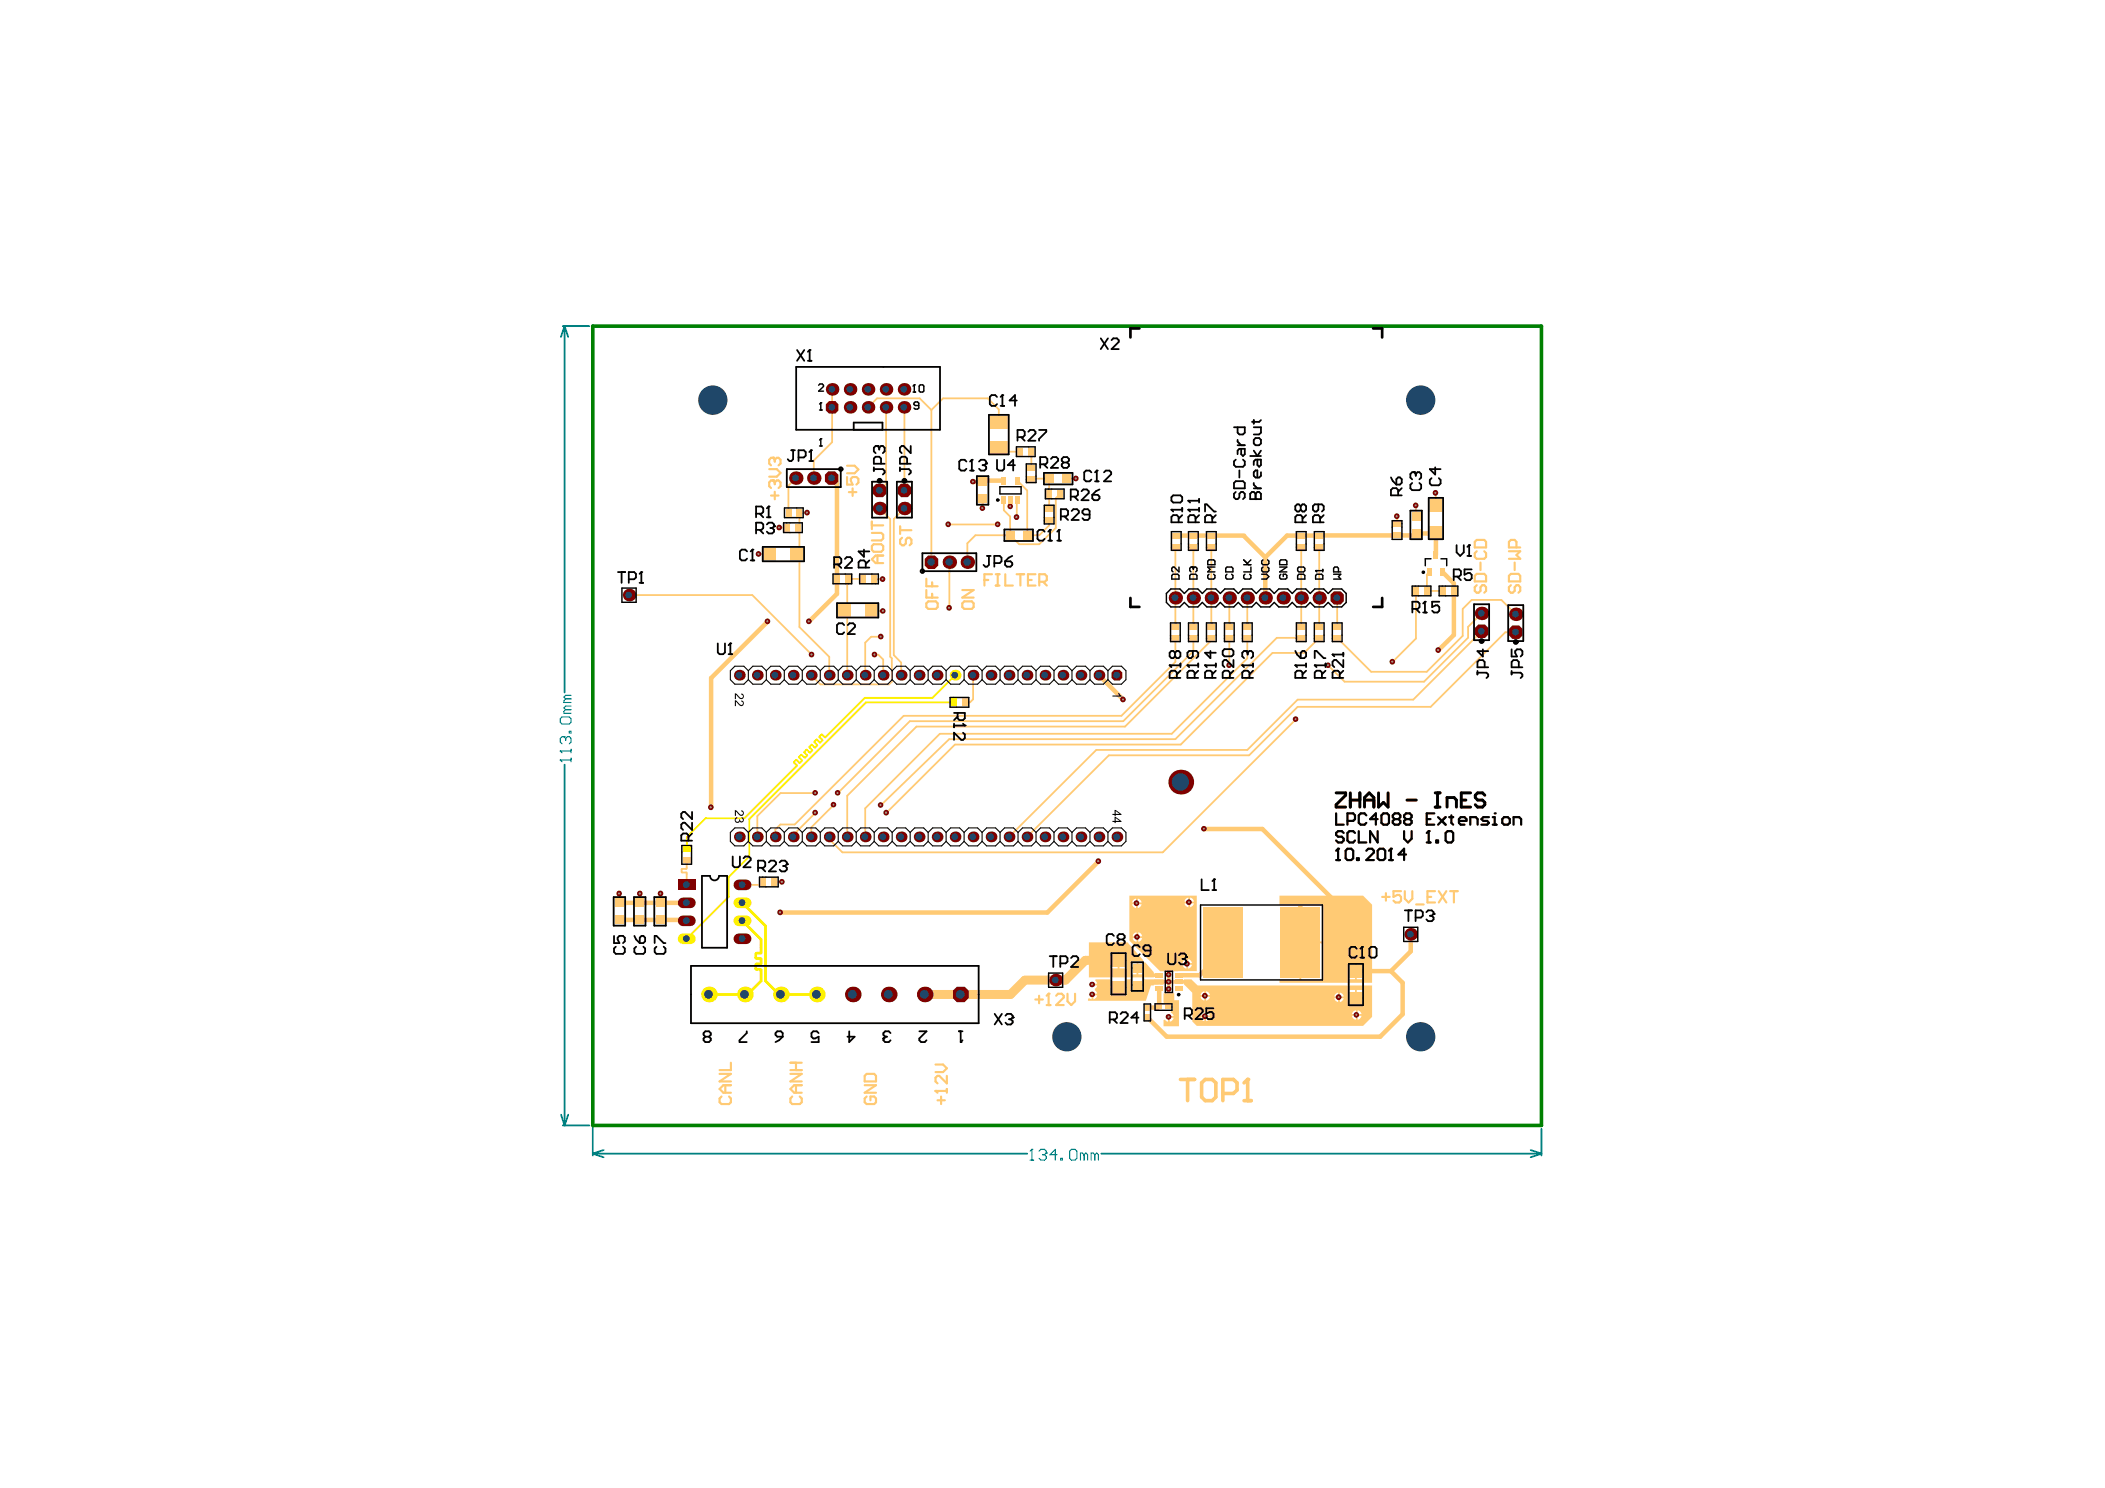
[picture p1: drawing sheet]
<svg xmlns="http://www.w3.org/2000/svg" width="297mm" height="210mm" viewBox="0 0 297 210" stroke-linecap="round" stroke-linejoin="round" font-family="sans-serif">
<g fill="none" stroke="#008080" stroke-width=".25">
<path d="M79.4 46h3.8M79.7 46l.5 1.5M79.7 46v51.7M79.7 46l-.5 1.5M79.7 107.9v50.9M79.2 157.2l.5 1.6M79.4 158.8h3.8M80.2 157.2l-.5 1.6M83.7 159v4M217.5 159.2v3.8M83.7 162.7l1.5 .5M83.7 162.7h61.3"/>
<path d="M85.2 162.2l-1.5 .5M155.4 162.7h62.1M216 162.2l1.5 .5M217.5 162.7l-1.5 .5"/>
</g>
<g fill="none" stroke="#008080" stroke-width=".15">
<path d="M79.8 98.6l-.2 .2v.3h1M79.8 98.6h.8M80.6 99.6h-.8l-.2 .3 .2 .2M80.6 98.1h-.8l-.2 .2 .2 .3M79.1 107.2h.1M79.1 105.9h.1M79.1 101.4l.2-.3h1l.3 .3v.5l-.3 .2h-1l-.2-.2zM79.1 107.2h1.5M79.1 107.2l.2 .3M79.1 105.9h1.5M79.1 105.9l.2 .3M79.6 103.9h.1"/>
<path d="M79.6 103.9h-.3l-.2 .3v.5l.2 .2M79.6 103.9l.2 .3M79.8 104.2l.3-.3h.2l.3 .3v.5l-.3 .2M79.8 104.2v.2M79.8 100.1l-.2 .3v.2h1M79.8 100.1h.8M80.3 103.2h.3v.2h-.3zM80.6 105.7v.5M80.6 107v.5M145.4 163.7h.5M145.6 162.1h.1M145.6 162.1v1.6"/>
<path d="M145.6 162.1l-.2 .3M146.6 162.4l.3-.3h.5l.2 .3v.2M147.1 162.9h.3M147.4 162.9l.2 .2v.3l-.2 .3h-.5l-.3-.3M147.6 162.6h.1M147.6 162.6l-.2 .3M149.2 162.9h-1.1l.8-.8v1.6M149.7 163.4h.2v.3h-.2zM150.9 162.4l.3-.3h.5l.3 .3v1l-.3 .3h-.5l-.3-.3zM153 162.9l-.3-.3h-.2v1.1M153 162.9v.8M153 162.9l.2-.3 .3 .3v.8"/>
<path d="M154.5 162.9l-.3-.3h-.2v1.1M154.5 162.9v.8M154.5 162.9l.2-.3 .3 .3v.8"/>
</g>
<path d="M83.7 46h133.8v112.8h-133.8z" fill="none" stroke="#008000" stroke-width=".51"/>
<g fill="#ffca74">
<path d="M164.2 140.2a.46 .46 0 0 1 .6 0v-.7h.3v.7l.4-.2 .2 .2v.9h.7v3.7h-2.2v-.9l.2-.1 .4 .3v-.6h.1v-.2h.7l-.2-.3-.2-.2v-.2h.3v-.4h-.6v-.1h-.2v-.6h-.5zM165 141.5v.4h.5v-.4zM165.1 143.6v.5l.3-.2 .2-.3z"/>
<path d="M154.6 138.2h2.1v.9h2.3v-.9h.6v.6h1.8v-.6l2.8-.1 .1 .3h.6v.2h-.6l-.1 .3h-1.4v.1h-.4l-.7 2.2h-8.2l.1-.3 .1-.1 .3 .2v-.7h.2v-.1h.6l-.3-.5v-.2l.3-.5h-.6v-.2h.6l-.3-.5zM160.6 139.1v.8h.8v-.8zM159.6 139.1v.8h.8v-.8zM158 139.4v1h1v-1zM156.7 139.4v1h1v-1zM154.3 140.4v.6l.3-.2 .2-.3z"/>
<path d="M159.4 126.3h9.5v10.7h-2.7a1.09 1.09 0 0 1-1.1-.2v.7h-.3v-.7a1.11 1.11 0 0 1-1.1 .2l-4.3-4.3zM167.9 126.6v.6h.6l-.2-.4zM167.3 126.8l-.2 .4h.6v-.6zM160.6 126.7v.6h.5l-.2-.3zM159.8 127.1l-.1 .2h.6v-.6zM167.9 127.4l.1 .6 .3-.2 .2-.4zM167.1 127.4l.2 .4 .4 .2v-.6zM160.6 127.6v.5l.3-.2 .2-.3zM159.7 127.6l.2 .3 .4 .2v-.5zM160.6 131.5v.6h.6l-.2-.4zM160 131.7l-.2 .4h.6v-.6zM160.6 132.3l.1 .6 .3-.2 .2-.4zM159.8 132.3v.1a.57 .57 0 0 0 .6 .5v-.6zM167.7 135.3v.5h.5l-.2-.3zM167.1 135.5l-.2 .3h.5v-.5zM167.7 136.1v.5l.3-.1 .2-.3zM166.9 136.1l.2 .4 .3 .1v-.5z"/>
<path d="M153.7 132.9h5.4l2.2 2.6-.1 .2h-.6v.7h.8v-.6l.2-.1 1.2 1.4v.3h.8v.3h-.8v.2h-9.1zM158 134.3v1h1v-1zM156.7 134.3v1h1v-1zM159.6 135.7v.7h.8v-.7zM158 135.6v1h1v-1zM156.7 135.6v1h1v-1zM160.6 136.7v.7h.8v-.7zM159.6 136.7v.7h.8v-.7z"/>
<path d="M166.3 138.4h.8v-.2h1l.9 .8h24.6v4.5l-1.3 1.2h-23.4l-.7-.6v-4.1l-1.1-1.1v-.3h-.8zM170.2 139.8v.6h.5l-.1-.4zM169.6 140l-.2 .4h.5v-.6zM189.1 140v.6h.5l-.2-.4zM188.5 140.2l-.2 .4h.5v-.6zM191.5 139.6v1.1h1v-1.1zM190.2 139.6v1.1h1v-1.1zM170.2 140.6v.5l.4-.1 .1-.3zM169.4 140.6l.2 .4 .3 .1v-.5zM189.1 140.8v.5l.3-.1 .2-.3zM188.3 140.8l.2 .4 .3 .1v-.5zM191.5 140.9v1h1v-1zM190.2 140.9v1h1v-1zM191.6 142.5v.5h.5l-.2-.3zM191 142.7l-.2 .3h.5v-.5zM170.2 142.7v.5h.5l-.1-.3zM169.6 142.9l-.2 .3h.5v-.5zM191.6 143.3v.6l.3-.2 .2-.4zM190.8 143.3l.2 .4 .3 .2v-.6zM170.2 143.5v.6l.4-.2 .1-.3zM169.4 143.5l.2 .4 .3 .2v-.6z"/>
<path d="M180.5 126.3h11.8l1.3 1.3v11h-13.1v-.4h2.9v-10.5h-2.9zM183.6 127.7v5.1h2.9v-5.1zM191.5 135.8v1.1h1v-1.1zM190.2 135.8v1.1h1v-1.1zM191.5 137.1v1h1v-1zM190.2 137.1v1h1v-1zM183.6 133.1v5.1h2.9v-5.1z"/>
</g>
<g fill="none" stroke="#ffca74" stroke-width=".25">
<path d="M117.4 54.9v7.5l-2.6 2.6v2.4M122.5 57.5l1.3-1.3h6l1.6 1.6M125 57.5v10.8l-.9 .9M127.6 57.5v11.7M131.4 57.8l1.7-1.6h6.3l1.5 1.6v1.7M131.4 57.8v21.5M107.1 78.2h1.5M110 74.4h1.1M111.1 74.4h.1M112.3 67.4l-1 1.1v3.8M113.9 72.3h-1.1v16.2l4.2 4.2v2.5M124.1 71.7l1.5 1.5v19.4l.2 .3v3.3l-.3 .3h-9.7l-1.3-1.3"/>
<path d="M127.6 71.7l-1.5 1.5v19.2l1.1 1.1v1.7M133.8 74h7M134 79.3v6.5M138.7 70.4v1.3M140.9 63.1l.7 .6h2.4l-.2-.2M141.7 70.5v1.5l.8 .9v2.6M142.5 75.5h-4.9l-1.1 1.1v2.7M142.6 70.5v.9M143.5 70.6v2.4M143.6 67.8l1.4 1.4v6.3h1.7l1.3-1.4v-.7M145.5 63.7v2.3M145.5 67.5h2.6l-.1 .1v4.2"/>
<path d="M149.6 69.7l-.6 .6v4.2l-2.3 2.3h-2.9l-1.3-1.3M150.5 67.5h1.4M166 77.1l-.1 .1v11.2M168.4 77.6h.1M168.4 77.1v11.3M170.9 77.6h.1M170.9 77.1v11.3M183.6 77.1v11.3M186.2 77.1v11.3M197.1 74h.1M197.1 72.8v1.2M199.8 71.3v1.5"/>
<path d="M202.6 69.5v1.7M88.8 83.9h17.4l8.4 8.5M119.6 95.2h.1M121.8 81.7h-2.1l-.1 .1v13.4M123.4 85.7l-.5 .4 .1 .1h1.6M123.4 81.7h1.2M123.4 92.4h.5l.7 .6v2.2M124.3 89.8h-1.4l-.8 .9v4.5M137.3 95.2v3.4l-.4 .5h-.8M165.9 87.9h.1M165.9 90v3.4l-7.7 7.6h-30.7l-15.4 15.3h-2l-.7 .7v1.1M168.4 87.9h.1"/>
<path d="M168.4 90v1.9l-9.9 9.8h-30.1l-10.2 10.2M170.9 87.9h.1M170.9 90v.3l-12.1 12.2h-29.5l-9.7 9.8v5.8M173.5 87.9h.1M173.5 84.3v4.1M173.5 90v3.9M176 87.9h.1M176 84.3v4.1M176 90v2.9l-10.6 10.6h-32.8l-10.5 10.5v4.1M183.6 84.3h.1M183.6 90h-3.4l-14.3 14.3h-32l-9.6 9.3M186.2 84.3h.1"/>
<path d="M186.2 90l-2.2 2.1h-4.4l-13 12.9h-31.8l-9.7 9.7M188.7 84.3h.1M188.7 84.3v4.1M199.8 83.4v6.7l-3.3 3.3M201.7 80.7l-.3 .4v2.3h2.2M209.1 86.5l-1.9 1.9v1.6l-6.3 6.2h-11.2l-2.3-2.3M209.1 89.1l-9.7 9.6h-16.3l-7.1 7.1h-21.3l-12.3 12.3M213.9 86.7l-2-2.1h-4.2l-1.3 1.3v3.8l-5.1 5.1h-7.8l-4.8-4.8M213.9 89.2h-1.5l-10.5 10.5h-18.8l-6.8 6.9h-19.8l-11.6 11.5M115.1 114.7l-3.2 3.1v.3M115.1 111.9h-5l-3.2 3.2v3M117.6 113.5l-3.1 3.2v1.4"/>
<path d="M182.9 101.5l-18.8 18.7h-45.2l-1.9-1.8v-.3M87.4 126.1h.1M87.4 126.1v1.3M90.3 127.4h.1M90.3 126.1v1.3M93.2 126.1v1.2l-.1 .1M96.2 122.6v.4M96.3 122.6h.5M96.3 123.1h.5M96.9 121.4v1.1M96.9 123.2v1.6M107.7 124.4l-.4 .4h-2.5"/>
<path d="M109.3 124.4h.1M109.3 124.4h1.1"/>
</g>
<g fill="none" stroke="#ffca74" stroke-width=".63">
<path d="M117.4 67.4l.7 .8v15.6l-3.9 3.9M141.7 67.8h-2.9l-.1 .2h-1.4M166 75.6h4.9M171 75.6h4.6M175.6 75.6l2.9 3M178.5 78.6v5.7M202.6 78.3v-3.3l-.2 .3h-2.6l-.2 .2-18 .1-3.1 3M108.3 87.7l-8 8v18.2M155.1 95.2l3.4 3.5M203.6 80.7l1.6 1.6v7.3l-2.2 2.1M169.9 116.9h8.2l11.9 11.9M87.4 129.8h9.4l.1 .1"/>
<path d="M87.4 127.4h9.5M149 138.3h-.1M155 121.5l-7.2 7.2h-37.7M163.6 139.5v2.5l-.2 .1h-1.5M172.5 132.9v1.5l-3.2 3.2h-3M181.1 126.8h2.4v6.1M185 129.2l-1.5 1.5M191.3 137h5M196.3 137l1.6 1.6v4.5l-3.1 3.1h-30.2l-2.7-2.7M199.1 131.8v2.4l-2.8 2.8"/>
</g>
<g fill="none" stroke="#fdf101" stroke-width=".25">
<path d="M134.6 99.1h-12.4l-16.5 16.4v5.3l-2.9 2.9v2.8l-5.9 5.9M134.8 95.2l-3.2 3.2h-9.6l-5.5 5.6M112.1 107.6l.3 .3M112.3 107.2l-.2 .3M112.4 108l-7.4 7.4h-5.4l-2.7 2.7v1.7M112.4 107.2l.4 .4M112.8 106.9l.4 .3M113 106.5l-.2 .3M113.1 106.5l.4 .4M113.2 107.3l-.3 .3M113.5 106.1l.4 .4M113.7 105.8l-.2 .2"/>
<path d="M113.9 105.8l.3 .3M113.9 106.6l-.3 .3M114.2 105.4l.4 .4M114.5 105.1l-.3 .2M114.6 105.9l-.3 .2M114.6 105.1l.3 .3M114.9 104.7l.4 .4M115.2 104.3l-.3 .3M115.3 105.2l-.3 .2M115.3 104.3l.4 .4M115.6 104l.4 .3M115.9 103.6l-.3 .3"/>
<path d="M116 103.6l.4 .4M116 104.5l-.2 .2"/>
</g>
<path d="M104.8 127.4l3.2 3.2v7.8l1.9 1.9h5.4M104.8 129.9l2.6 2.6v1.9M106.6 134.6v.5M106.6 136.1v.5M106.8 136.7h.5M106.8 136h.5M106.8 135.2h.5M106.8 134.5h.5M107.4 136.9v1.5l-1.9 1.9h-5.5M107.4 135.3v.6" fill="none" stroke="#fdf101" stroke-width=".38"/>
<path d="M162.5 137.5v.1h1.1M163.7 138.5h3.8M164.9 136.5v4" fill="none" stroke="#ffca74" stroke-width=".51"/>
<path d="M144.6 138.3l-2 2h-12.1M157.8 135.5h-4.7l-2.7 2.8h-5.8" fill="none" stroke="#ffca74" stroke-width="1.3"/>
<g fill="none" stroke="#ffca74" stroke-width=".3">
<path d="M123 73.6v1M123 77l.3-.2h1l.3 .2v.6l-.3 .2h-1l-.3-.2zM123 75.2h1.3l.3 .2v.6l-.3 .2h-1.3M123 74.1h1.6M123.8 78.4v1M124.6 78.4h-1l-.6 .5 .6 .5h1M130.7 81.6v1.1h1.6M130.7 83.2v1.1h1.6M130.7 85.1l.3-.3h1.1l.2 .3v.5l-.2 .3h-1.1l-.3-.3zM131.5 82.2v.5M131.5 83.8v.5M146.1 141h1.1"/>
<path d="M146.6 140.5v1M147.7 141.8h.5M148 140.2v1.6"/>
</g>
<circle cx="148" cy="140.2" r=".15" fill="#ffca74"/>
<g fill="none" stroke="#ffca74" stroke-width=".3">
<path d="M101.5 151.5h1.6l-1.6 1h1.6M101.8 154.7l-.3 .3v.5l.3 .2h1.1l.2-.2v-.5l-.2-.3M102.4 153.1v1M103.1 149.9v1.1h-1.6M103.1 153.1h-1l-.6 .5 .6 .5h1M122 153.1h1.6l-1.6 1h1.6M122 151.8l.3-.3h1.1l.2 .3v.7h-1.6zM122.3 154.7l-.3 .3v.5l.3 .2h1.1l.2-.2v-.5l-.2-.3h-.6v.5M132 153.9h1.6M132.3 155.2h1M132.8 154.7v1M133.6 153.6v.5"/>
<path d="M148 140.2l-.3 .3M149 140.5l.3-.3h.5l.3 .3v.2l-1.1 1.1h1.1M150.6 140.2v1l.6 .6 .5-.6v-1"/>
</g>
<circle cx="132" cy="153.9" r=".15" fill="#ffca74"/>
<g fill="none" stroke="#ffca74" stroke-width=".3">
<path d="M108.8 69.9h1.1M109.1 67.8h-.3l-.3 .3v.5l.3 .2M109.3 69.4v1M208.1 76.4l.3-.2h1l.3 .2v.8h-1.6zM208.4 77.8l-.3 .2v.6l.3 .2h1l.3-.2v-.6l-.3-.2M208.9 79.4v1M212.9 77.8h1.6l-.5 .5 .5 .5h-1.6M213.7 79.4v1M214 77.2v-.8l-.3-.2h-.5l-.3 .2v.8h1.6M208.1 81.2l.3-.2h1l.3 .2v.8h-1.6zM208.4 82.5l-.3 .3v.6l.3 .2h.2l.3-.2v-.6l.3-.3h.2l.3 .3v.6l-.3 .2M212.9 81.2l.3-.2h1.1l.2 .2v.8h-1.6z"/>
<path d="M213.2 82.5l-.3 .3v.6l.3 .2h.3l.2-.2v-.6l.3-.3h.3l.2 .3v.6l-.2 .2M132 153.9l.3 .2M132 150.2h1.1l.5 .5-.5 .5h-1.1M133.6 151.8v1l-1.1-1h-.2l-.3 .2v.5l.3 .3"/>
</g>
<circle cx="109.1" cy="67.8" r=".15" fill="#ffca74"/>
<path d="M108.5 66.2h1.1l.5 .5-.5 .5h-1.1M109.1 67.8l.2 .3M109.1 64.6h-.3l-.3 .3v.5l.3 .2M109.3 68.1v.2M109.3 68.1l.3-.3h.3l.2 .3v.5l-.2 .2" fill="none" stroke="#ffca74" stroke-width=".3"/>
<circle cx="109.1" cy="64.6" r=".15" fill="#ffca74"/>
<g fill="none" stroke="#ffca74" stroke-width=".3">
<path d="M109.1 64.6l.2 .3M109.3 64.9v.2M109.3 64.9l.3-.3h.3l.2 .3v.5l-.2 .2M119.5 67.3v1.1h.8l-.2-.6v-.3l.2-.2h.5l.3 .2v.6l-.3 .3M119.5 65.7h1.1l.5 .5-.5 .6h-1.1M119.8 69.4h1M120.3 68.9v1.1M127 74.3v1M127 74.8h1.6M127.3 75.9l-.3 .2v.6l.3 .2h.2l.3-.2v-.6l.3-.2h.3l.2 .2v.6l-.2 .2M135.8 85.1l.3-.3h1l.3 .3v.5l-.3 .3h-1l-.3-.3zM135.8 83.2h1.6l-1.6 1.1h1.6"/>
<path d="M138.9 81.8h.5M140 81h-1.1v1.6M140.5 81h.5M140.5 82.6h.5M140.8 81v1.6M141.9 81v1.6h1M143.5 81h1M144 81v1.6M145.1 81.8h.5M146.1 81h-1v1.6h1M146.7 82.1h.7l.3-.3v-.5l-.3-.3h-.7v1.6M147.2 82.1l.5 .5"/>
<path d="M189.6 117.5l-.2-.3h-.6l-.3 .3v.3l.3 .2h.6l.2 .3v.3l-.2 .2h-.6l-.3-.2M191.2 117.5l-.2-.3h-.6l-.3 .3v1.1l.3 .2h.6l.2-.2M191.7 117.2v1.6h1.1M194.4 117.2v1.6l-1.1-1.6v1.6M198.1 117.2v1.1l.6 .5 .5-.5v-1.1M201.3 118.8h.6M201.6 117.2v1.6M195 126.5h1.1M195.6 126v1.1M197.7 125.7h-1.1v.8l.6-.3h.2l.3 .3v.6l-.3 .2h-.5l-.3-.2M198.2 125.7v1.1l.6 .5 .5-.5v-1.1M199.8 127.6h1.1"/>
<path d="M201.4 126.5h.6M202.5 125.7h-1.1v1.6h1.1M203 125.7l1.1 1.6M204.1 125.7l-1.1 1.6M204.6 125.7h1.1M205.2 125.7v1.6"/>
</g>
<circle cx="201.6" cy="117.2" r=".15" fill="#ffca74"/>
<path d="M201.6 117.2l-.3 .3M202.7 118.6h.2v.2h-.2zM204 117.5l.3-.3h.5l.3 .3v1.1l-.3 .2h-.5l-.3-.2zM111.5 151.5h1.6l-1.6 1h1.6M111.5 151h1.6M111.5 149.9h1.6M111.8 154.7l-.3 .3v.5l.3 .2h1.1l.2-.2v-.5l-.2-.3M112.3 149.9v1.1M112.3 153.1v1M113.1 153.1h-1l-.6 .5 .6 .5h1" fill="none" stroke="#ffca74" stroke-width=".3"/>
<path d="M166.6 152.3h2M167.6 152.3v3M169.6 152.8l.5-.5h1l.5 .5v2l-.5 .5h-1l-.5-.5zM172.6 154.2h1.5l.5-.4v-1l-.5-.5h-1.5v3M175.6 155.3h1M176.1 152.3v3" fill="none" stroke="#ffca74" stroke-width=".51"/>
<circle cx="176.1" cy="152.3" r=".25" fill="#ffca74"/>
<path d="M176.1 152.3l-.5 .5" fill="none" stroke="#ffca74" stroke-width=".51"/>
<path d="M188.8 119.7v1.6M188.5 121.3h.6" fill="none" stroke="#ffca74" stroke-width=".3"/>
<circle cx="188.8" cy="119.7" r=".15" fill="#ffca74"/>
<path d="M188.8 119.7l-.3 .3M190.1 119.7h.6l.3 .3v1.1l-.3 .2h-.6l-.2-.2v-1.1zM196.3 119.7v1.6M191.5 121.1h.2v.2h-.2zM192.8 120l.3-.3h.5l.3 .3v.3l-1.1 1h1.1M194.4 120l.3-.3h.5l.3 .3v1.1l-.3 .2h-.5l-.3-.2zM196 121.3h.5" fill="none" stroke="#ffca74" stroke-width=".3"/>
<circle cx="196.3" cy="119.7" r=".15" fill="#ffca74"/>
<g fill="none" stroke="#ffca74" stroke-width=".3">
<path d="M188.5 114.7v1.6h1.1M190.1 115.8h.9l.2-.3v-.5l-.2-.3h-.9v1.6M192.8 115l-.3-.3h-.5l-.3 .3v1.1l.3 .2h.5l.3-.2M194.4 115.5h-1.1l.8-.8v1.6M194.9 115l.3-.3h.5l.3 .3v1.1l-.3 .2h-.5l-.3-.2zM196.3 119.7l-.3 .3M196.8 115.5l-.3 .3v.3l.3 .2h.5l.3-.2v-.3l-.3-.3M196.8 115.5l-.3-.2v-.3l.3-.3h.5l.3 .3v.3l-.3 .2M196.8 115.5h.5M198.4 115.5l-.3-.2v-.3l.3-.3h.5l.3 .3v.3l-.3 .2M198.4 115.5l-.3 .3v.3l.3 .2h.5l.3-.2v-.3l-.3-.3M198.4 115.5h.5"/>
<path d="M201.3 115.5h.6M202.4 114.7h-1.1v1.6h1.1M202.9 115.3l1.1 1M204 115.3l-1.1 1M204.5 115.3h.6M204.8 115v1.1l.3 .2M205.9 115.8h1v-.3l-.2-.2h-.6l-.2 .2v.6l.2 .2h.6M207.5 116.3v-1h.8l.2 .2v.8M210.1 115.3h-.8l-.3 .2 .3 .3h.6l.2 .3-.2 .2h-.9M210.6 116.3h.6M210.6 115.3h.3v1M198.4 120.5h-1.1l.8-.8v1.6"/>
</g>
<g fill="none" stroke="#ffca74" stroke-width=".41">
<path d="M188.5 111.8h1.4v.4l-1.4 1.3v.3h1.4M190.5 111.8v2M190.5 112.9h1.4M191.9 111.8v2M192.5 112.9h1.4M192.5 113.8v-1.3l.7-.7 .7 .7v1.3M194.5 111.8v2l.7-.6 .7 .6v-2M198.5 112.9h1.4M202.5 111.8h.7M202.5 113.8h.7M202.9 111.8v2M204.2 113.8v-1.3h1l.3 .4v.9"/>
<path d="M206.2 112.9h.7M207.5 111.8h-1.3v2h1.3M209.5 112.2l-.3-.4h-.7l-.3 .4v.3l.3 .4h.7l.3 .3v.3l-.3 .3h-.7l-.3-.3"/>
</g>
<circle cx="210.9" cy="114.7" r=".15" fill="#ffca74"/>
<path d="M212.2 115.3h.6l.3 .2v.6l-.3 .2h-.6l-.2-.2v-.6zM213.6 116.3v-1h.8l.2 .2v.8" fill="none" stroke="#ffca74" stroke-width=".3"/>
<path d="M96.2 123l.1 .1M96.3 122.6h-.1M96.8 123.1l.1 .1M96.9 122.5l-.1 .1" fill="none" stroke="#ffca74" stroke-width=".25"/>
<path d="M106.7 136.6l.1 .1M106.7 135.1l.1 .1M106.8 136l-.1 .1M106.8 134.5l-.1 .1M107.3 136.8l.1 .1M107.3 135.2l.1 .1M107.4 135.9l-.1 .1M107.4 134.4l-.1 .1" fill="none" stroke="#fdf101" stroke-width=".38"/>
<g fill="none" stroke="#fdf101" stroke-width=".25">
<path d="M112.1 107.5v.1M112.3 107.2h.1M112.4 107.9v.1M112.8 106.8v.1M112.8 107.6h.1M113 106.5h.1M113.1 107.2v.1M113.5 106v.1M113.5 106.9h.1M113.8 105.8h.1M113.9 106.5v.1M114.2 106.1h.1"/>
<path d="M114.2 105.3v.1M114.5 105.1h.1M114.6 105.8v.1M114.9 104.6v.1M114.9 105.4h.1M115.2 104.3h.1M115.3 105.1v.1M115.6 103.9v.1M115.7 104.7h.1M115.9 103.6h.1M116 104.4v.1M116.4 104h.1"/>
</g>
<circle cx="137.3" cy="67.9" r=".4" fill="#800000"/>
<circle cx="137.3" cy="67.9" r=".15" fill="#a6968d"/>
<circle cx="196.5" cy="93.3" r=".4" fill="#800000"/>
<circle cx="196.5" cy="93.3" r=".15" fill="#a6968d"/>
<circle cx="160.4" cy="127.4" r=".4" fill="#800000"/>
<circle cx="160.4" cy="127.4" r=".15" fill="#a6968d"/>
<circle cx="167.8" cy="127.3" r=".4" fill="#800000"/>
<circle cx="167.8" cy="127.3" r=".15" fill="#a6968d"/>
<circle cx="154.1" cy="140.3" r=".4" fill="#800000"/>
<circle cx="154.1" cy="140.3" r=".15" fill="#a6968d"/>
<circle cx="154.1" cy="138.9" r=".4" fill="#800000"/>
<circle cx="154.1" cy="138.9" r=".15" fill="#a6968d"/>
<circle cx="164.9" cy="143.4" r=".4" fill="#800000"/>
<circle cx="164.9" cy="143.4" r=".15" fill="#a6968d"/>
<circle cx="164.9" cy="139.5" r=".4" fill="#800000"/>
<circle cx="164.9" cy="139.5" r=".15" fill="#a6968d"/>
<circle cx="164.9" cy="137.5" r=".4" fill="#800000"/>
<circle cx="164.9" cy="137.5" r=".15" fill="#a6968d"/>
<circle cx="114.1" cy="87.6" r=".4" fill="#800000"/>
<circle cx="114.1" cy="87.6" r=".15" fill="#a6968d"/>
<circle cx="108.3" cy="87.6" r=".4" fill="#800000"/>
<circle cx="108.3" cy="87.6" r=".15" fill="#a6968d"/>
<circle cx="100.3" cy="113.9" r=".4" fill="#800000"/>
<circle cx="100.3" cy="113.9" r=".15" fill="#a6968d"/>
<circle cx="151.8" cy="67.5" r=".4" fill="#800000"/>
<circle cx="151.8" cy="67.5" r=".15" fill="#a6968d"/>
<circle cx="142.5" cy="71.4" r=".4" fill="#800000"/>
<circle cx="142.5" cy="71.4" r=".15" fill="#a6968d"/>
<circle cx="138.6" cy="71.7" r=".4" fill="#800000"/>
<circle cx="138.6" cy="71.7" r=".15" fill="#a6968d"/>
<circle cx="124.5" cy="81.7" r=".4" fill="#800000"/>
<circle cx="124.5" cy="81.7" r=".15" fill="#a6968d"/>
<circle cx="107" cy="78.1" r=".4" fill="#800000"/>
<circle cx="107" cy="78.1" r=".15" fill="#a6968d"/>
<circle cx="93.2" cy="126" r=".4" fill="#800000"/>
<circle cx="93.2" cy="126" r=".15" fill="#a6968d"/>
<circle cx="90.3" cy="126" r=".4" fill="#800000"/>
<circle cx="90.3" cy="126" r=".15" fill="#a6968d"/>
<circle cx="87.4" cy="126" r=".4" fill="#800000"/>
<circle cx="87.4" cy="126" r=".15" fill="#a6968d"/>
<circle cx="110.3" cy="124.4" r=".4" fill="#800000"/>
<circle cx="110.3" cy="124.4" r=".15" fill="#a6968d"/>
<circle cx="202.9" cy="91.7" r=".4" fill="#800000"/>
<circle cx="202.9" cy="91.7" r=".15" fill="#a6968d"/>
<circle cx="197.1" cy="72.8" r=".4" fill="#800000"/>
<circle cx="197.1" cy="72.8" r=".15" fill="#a6968d"/>
<circle cx="199.8" cy="71.3" r=".4" fill="#800000"/>
<circle cx="199.8" cy="71.3" r=".15" fill="#a6968d"/>
<circle cx="202.6" cy="69.5" r=".4" fill="#800000"/>
<circle cx="202.5" cy="69.5" r=".15" fill="#a6968d"/>
<circle cx="110.1" cy="128.7" r=".4" fill="#800000"/>
<circle cx="110.1" cy="128.7" r=".15" fill="#a6968d"/>
<circle cx="155" cy="121.5" r=".4" fill="#800000"/>
<circle cx="155" cy="121.5" r=".15" fill="#a6968d"/>
<circle cx="114.5" cy="92.3" r=".4" fill="#800000"/>
<circle cx="114.5" cy="92.3" r=".15" fill="#a6968d"/>
<circle cx="123.4" cy="92.3" r=".4" fill="#800000"/>
<circle cx="123.4" cy="92.3" r=".15" fill="#a6968d"/>
<circle cx="124.3" cy="89.8" r=".4" fill="#800000"/>
<circle cx="124.3" cy="89.8" r=".15" fill="#a6968d"/>
<circle cx="124.3" cy="113.6" r=".39" fill="#800000"/>
<circle cx="124.3" cy="113.6" r=".15" fill="#a6968d"/>
<circle cx="115" cy="111.8" r=".39" fill="#800000"/>
<circle cx="115" cy="111.8" r=".15" fill="#a6968d"/>
<circle cx="118.2" cy="111.8" r=".39" fill="#800000"/>
<circle cx="118.2" cy="111.8" r=".15" fill="#a6968d"/>
<circle cx="109.9" cy="74.4" r=".4" fill="#800000"/>
<circle cx="109.9" cy="74.4" r=".15" fill="#a6968d"/>
<circle cx="167.5" cy="135.9" r=".41" fill="#800000"/>
<circle cx="167.5" cy="135.9" r=".15" fill="#a6968d"/>
<circle cx="160.4" cy="132.2" r=".39" fill="#800000"/>
<circle cx="160.4" cy="132.2" r=".14" fill="#a6968d"/>
<circle cx="169.9" cy="116.9" r=".39" fill="#800000"/>
<circle cx="169.9" cy="116.9" r=".14" fill="#a6968d"/>
<circle cx="182.8" cy="101.4" r=".39" fill="#800000"/>
<circle cx="182.8" cy="101.4" r=".14" fill="#a6968d"/>
<circle cx="173.4" cy="93.8" r=".39" fill="#800000"/>
<circle cx="173.4" cy="93.8" r=".14" fill="#a6968d"/>
<circle cx="187.4" cy="93.8" r=".39" fill="#800000"/>
<circle cx="187.4" cy="93.8" r=".14" fill="#a6968d"/>
<circle cx="158.5" cy="98.7" r=".4" fill="#800000"/>
<circle cx="158.5" cy="98.7" r=".15" fill="#a6968d"/>
<circle cx="164.9" cy="138.5" r=".4" fill="#800000"/>
<circle cx="164.9" cy="138.5" r=".15" fill="#a6968d"/>
<circle cx="124.6" cy="86.2" r=".39" fill="#800000"/>
<circle cx="124.6" cy="86.2" r=".15" fill="#a6968d"/>
<circle cx="170" cy="140.5" r=".41" fill="#800000"/>
<circle cx="170" cy="140.5" r=".15" fill="#a6968d"/>
<circle cx="191.4" cy="143.2" r=".39" fill="#800000"/>
<circle cx="191.4" cy="143.2" r=".15" fill="#a6968d"/>
<circle cx="170" cy="143.3" r=".41" fill="#800000"/>
<circle cx="170" cy="143.3" r=".15" fill="#a6968d"/>
<circle cx="188.9" cy="140.7" r=".41" fill="#800000"/>
<circle cx="188.9" cy="140.7" r=".15" fill="#a6968d"/>
<circle cx="113.9" cy="72.3" r=".4" fill="#800000"/>
<circle cx="113.9" cy="72.3" r=".15" fill="#a6968d"/>
<circle cx="140.8" cy="74" r=".4" fill="#800000"/>
<circle cx="140.8" cy="74" r=".15" fill="#a6968d"/>
<circle cx="143.4" cy="72.9" r=".4" fill="#800000"/>
<circle cx="143.4" cy="72.9" r=".15" fill="#a6968d"/>
<circle cx="133.8" cy="74" r=".4" fill="#800000"/>
<circle cx="133.8" cy="74" r=".15" fill="#a6968d"/>
<circle cx="133.9" cy="85.7" r=".4" fill="#800000"/>
<circle cx="133.9" cy="85.7" r=".15" fill="#a6968d"/>
<circle cx="125" cy="114.6" r=".4" fill="#800000"/>
<circle cx="125" cy="114.6" r=".15" fill="#a6968d"/>
<circle cx="115" cy="114.6" r=".4" fill="#800000"/>
<circle cx="115" cy="114.6" r=".15" fill="#a6968d"/>
<circle cx="117.6" cy="113.5" r=".39" fill="#800000"/>
<circle cx="117.6" cy="113.5" r=".14" fill="#a6968d"/>
<circle cx="100" cy="140.3" r="1.1" fill="#fdf101"/>
<circle cx="100" cy="140.3" r=".62" fill="#1f4769"/>
<circle cx="110.2" cy="140.3" r="1.1" fill="#fdf101"/>
<circle cx="110.1" cy="140.3" r=".62" fill="#1f4769"/>
<circle cx="106.9" cy="118.1" r=".76" fill="#800000"/>
<circle cx="106.8" cy="118" r=".48" fill="#1f4769"/>
<circle cx="109.4" cy="118.1" r=".76" fill="#800000"/>
<circle cx="109.4" cy="118" r=".48" fill="#1f4769"/>
<circle cx="106.9" cy="95.2" r=".76" fill="#800000"/>
<circle cx="106.8" cy="95.2" r=".48" fill="#1f4769"/>
<circle cx="109.4" cy="95.2" r=".76" fill="#800000"/>
<circle cx="109.4" cy="95.2" r=".48" fill="#1f4769"/>
<circle cx="115.3" cy="140.3" r="1.1" fill="#fdf101"/>
<circle cx="115.2" cy="140.3" r=".62" fill="#1f4769"/>
<circle cx="114.5" cy="118.1" r=".76" fill="#800000"/>
<circle cx="114.4" cy="118" r=".48" fill="#1f4769"/>
<circle cx="117" cy="118.1" r=".76" fill="#800000"/>
<circle cx="117" cy="118" r=".48" fill="#1f4769"/>
<circle cx="119.6" cy="118.1" r=".76" fill="#800000"/>
<circle cx="119.5" cy="118" r=".48" fill="#1f4769"/>
<circle cx="114.5" cy="95.2" r=".76" fill="#800000"/>
<circle cx="114.4" cy="95.2" r=".48" fill="#1f4769"/>
<circle cx="117" cy="95.2" r=".76" fill="#800000"/>
<circle cx="117" cy="95.2" r=".48" fill="#1f4769"/>
<circle cx="119.6" cy="95.2" r=".76" fill="#800000"/>
<circle cx="119.5" cy="95.2" r=".48" fill="#1f4769"/>
<circle cx="114.8" cy="67.4" r=".95" fill="#800000"/>
<circle cx="114.8" cy="67.4" r=".48" fill="#1f4769"/>
<path d="M116.4 67l.5-.5h.9l.5 .5v.9l-.5 .5h-.9l-.5-.5z" fill-rule="evenodd" fill="#800000"/>
<circle cx="117.3" cy="67.4" r=".48" fill="#1f4769"/>
<path d="M116.5 57l.5-.4h.9l.4 .4v.9l-.4 .4h-.9l-.5-.4z" fill-rule="evenodd" fill="#800000"/>
<circle cx="117.4" cy="57.4" r=".47" fill="#1f4769"/>
<circle cx="117.4" cy="54.9" r=".89" fill="#800000"/>
<circle cx="117.4" cy="54.9" r=".47" fill="#1f4769"/>
<circle cx="125.4" cy="140.3" r="1.1" fill="#800000"/>
<circle cx="125.4" cy="140.3" r=".62" fill="#1f4769"/>
<circle cx="122.1" cy="118.1" r=".76" fill="#800000"/>
<circle cx="122" cy="118" r=".48" fill="#1f4769"/>
<circle cx="124.6" cy="118.1" r=".76" fill="#800000"/>
<circle cx="124.6" cy="118" r=".48" fill="#1f4769"/>
<circle cx="127.2" cy="118.1" r=".76" fill="#800000"/>
<circle cx="127.1" cy="118" r=".48" fill="#1f4769"/>
<circle cx="122.1" cy="95.2" r=".76" fill="#800000"/>
<circle cx="122" cy="95.2" r=".48" fill="#1f4769"/>
<circle cx="124.6" cy="95.2" r=".76" fill="#800000"/>
<circle cx="124.6" cy="95.2" r=".48" fill="#1f4769"/>
<circle cx="127.2" cy="95.2" r=".76" fill="#800000"/>
<circle cx="127.1" cy="95.2" r=".48" fill="#1f4769"/>
<path d="M123.2 68.7l.4-.4h1l.5 .4v1l-.5 .4h-1l-.4-.4z" fill-rule="evenodd" fill="#800000"/>
<circle cx="124.1" cy="69.2" r=".48" fill="#1f4769"/>
<path d="M127.1 68.2h1l.5 .5v.9l-.5 .5h-1l-.4-.5v-.9z" fill-rule="evenodd" fill="#800000"/>
<circle cx="127.6" cy="69.2" r=".48" fill="#1f4769"/>
<circle cx="127.6" cy="57.5" r=".89" fill="#800000"/>
<circle cx="127.5" cy="57.4" r=".47" fill="#1f4769"/>
<circle cx="125" cy="57.5" r=".89" fill="#800000"/>
<circle cx="125" cy="57.4" r=".47" fill="#1f4769"/>
<circle cx="122.5" cy="57.5" r=".89" fill="#800000"/>
<circle cx="122.5" cy="57.4" r=".47" fill="#1f4769"/>
<circle cx="127.6" cy="54.9" r=".89" fill="#800000"/>
<circle cx="127.5" cy="54.9" r=".47" fill="#1f4769"/>
<circle cx="125" cy="54.9" r=".89" fill="#800000"/>
<circle cx="125" cy="54.9" r=".47" fill="#1f4769"/>
<circle cx="122.5" cy="54.9" r=".89" fill="#800000"/>
<circle cx="122.5" cy="54.9" r=".47" fill="#1f4769"/>
<circle cx="130.5" cy="140.3" r="1.1" fill="#800000"/>
<circle cx="130.4" cy="140.3" r=".62" fill="#1f4769"/>
<path d="M134.5 139.7l.5-.5h1.1l.6 .5v1.1l-.6 .6h-1.1l-.5-.6z" fill-rule="evenodd" fill="#800000"/>
<circle cx="135.5" cy="140.3" r=".62" fill="#1f4769"/>
<circle cx="132.2" cy="118.1" r=".76" fill="#800000"/>
<circle cx="132.2" cy="118" r=".48" fill="#1f4769"/>
<circle cx="134.8" cy="118.1" r=".76" fill="#800000"/>
<circle cx="134.7" cy="118" r=".48" fill="#1f4769"/>
<circle cx="132.2" cy="95.2" r=".76" fill="#800000"/>
<circle cx="132.2" cy="95.2" r=".48" fill="#1f4769"/>
<circle cx="134.8" cy="95.2" r=".76" fill="#fdf101"/>
<circle cx="134.7" cy="95.2" r=".48" fill="#1f4769"/>
<circle cx="134" cy="79.3" r=".95" fill="#800000"/>
<circle cx="133.9" cy="79.3" r=".53" fill="#1f4769"/>
<path d="M130.5 78.8l.5-.4h.9l.5 .4v1l-.5 .5h-.9l-.5-.5z" fill-rule="evenodd" fill="#800000"/>
<circle cx="131.4" cy="79.3" r=".53" fill="#1f4769"/>
<circle cx="139.9" cy="118.1" r=".76" fill="#800000"/>
<circle cx="139.8" cy="118" r=".48" fill="#1f4769"/>
<circle cx="142.4" cy="118.1" r=".76" fill="#800000"/>
<circle cx="142.3" cy="118" r=".48" fill="#1f4769"/>
<circle cx="139.9" cy="95.2" r=".76" fill="#800000"/>
<circle cx="139.8" cy="95.2" r=".48" fill="#1f4769"/>
<circle cx="142.4" cy="95.2" r=".76" fill="#800000"/>
<circle cx="142.3" cy="95.2" r=".48" fill="#1f4769"/>
<circle cx="147.5" cy="118.1" r=".76" fill="#800000"/>
<circle cx="147.4" cy="118" r=".48" fill="#1f4769"/>
<circle cx="150" cy="118.1" r=".76" fill="#800000"/>
<circle cx="150" cy="118" r=".48" fill="#1f4769"/>
<circle cx="147.5" cy="95.2" r=".76" fill="#800000"/>
<circle cx="147.4" cy="95.2" r=".48" fill="#1f4769"/>
<circle cx="150" cy="95.2" r=".76" fill="#800000"/>
<circle cx="150" cy="95.2" r=".48" fill="#1f4769"/>
<circle cx="155.1" cy="118.1" r=".76" fill="#800000"/>
<circle cx="155" cy="118" r=".48" fill="#1f4769"/>
<circle cx="157.6" cy="118.1" r=".76" fill="#800000"/>
<circle cx="157.6" cy="118" r=".48" fill="#1f4769"/>
<circle cx="155.1" cy="95.2" r=".76" fill="#800000"/>
<circle cx="155" cy="95.2" r=".48" fill="#1f4769"/>
<path d="M156.9 94.9l.3-.4h.8l.4 .4v.7l-.4 .4h-.8l-.3-.4z" fill-rule="evenodd" fill="#800000"/>
<circle cx="157.6" cy="95.2" r=".48" fill="#1f4769"/>
<circle cx="166.6" cy="110.3" r="1.75" fill="#800000"/>
<circle cx="166.6" cy="110.3" r="1.22" fill="#1f4769"/>
<circle cx="168.4" cy="84.3" r=".94" fill="#800000"/>
<circle cx="168.4" cy="84.3" r=".48" fill="#1f4769"/>
<circle cx="165.9" cy="84.3" r=".94" fill="#800000"/>
<circle cx="165.8" cy="84.3" r=".48" fill="#1f4769"/>
<circle cx="176" cy="84.3" r=".94" fill="#800000"/>
<circle cx="176" cy="84.3" r=".48" fill="#1f4769"/>
<circle cx="173.5" cy="84.3" r=".94" fill="#800000"/>
<circle cx="173.4" cy="84.3" r=".48" fill="#1f4769"/>
<circle cx="170.9" cy="84.3" r=".94" fill="#800000"/>
<circle cx="170.9" cy="84.3" r=".48" fill="#1f4769"/>
<circle cx="183.6" cy="84.3" r=".94" fill="#800000"/>
<circle cx="183.6" cy="84.3" r=".48" fill="#1f4769"/>
<circle cx="181.1" cy="84.3" r=".94" fill="#800000"/>
<circle cx="181" cy="84.3" r=".48" fill="#1f4769"/>
<path d="M187.8 83.9l.4-.5h1l.4 .5v.9l-.4 .5h-1l-.4-.5z" fill-rule="evenodd" fill="#800000"/>
<circle cx="188.6" cy="84.3" r=".48" fill="#1f4769"/>
<circle cx="199.1" cy="131.8" r=".89" fill="#800000"/>
<circle cx="199" cy="131.8" r=".48" fill="#1f4769"/>
<circle cx="213.9" cy="86.7" r=".95" fill="#800000"/>
<circle cx="213.8" cy="86.6" r=".48" fill="#1f4769"/>
<circle cx="100.7" cy="56.5" r=".49" fill="#800000"/>
<circle cx="100.6" cy="56.4" r="2.07" fill="#1f4769"/>
<circle cx="127.6" cy="71.7" r=".95" fill="#800000"/>
<circle cx="127.6" cy="71.7" r=".48" fill="#1f4769"/>
<circle cx="124.1" cy="71.7" r=".95" fill="#800000"/>
<circle cx="124.1" cy="71.7" r=".48" fill="#1f4769"/>
<circle cx="149" cy="138.3" r=".89" fill="#800000"/>
<circle cx="148.9" cy="138.2" r=".48" fill="#1f4769"/>
<circle cx="150.6" cy="146.3" r=".49" fill="#800000"/>
<circle cx="150.5" cy="146.3" r="2.07" fill="#1f4769"/>
<path d="M213.4 88.2h1l.5 .5v.9l-.5 .5h-1l-.5-.5v-.9z" fill-rule="evenodd" fill="#800000"/>
<circle cx="213.8" cy="89.2" r=".48" fill="#1f4769"/>
<path d="M96.4 127.4h1" fill="none" stroke="#800000" stroke-width="1.5"/>
<circle cx="96.8" cy="127.3" r=".48" fill="#1f4769"/>
<path d="M104.3 127.4h1" fill="none" stroke="#fdf101" stroke-width="1.5"/>
<circle cx="104.7" cy="127.3" r=".48" fill="#1f4769"/>
<circle cx="105.1" cy="140.3" r="1.1" fill="#fdf101"/>
<circle cx="105.1" cy="140.3" r=".62" fill="#1f4769"/>
<path d="M96.4 132.4h1" fill="none" stroke="#fdf101" stroke-width="1.5"/>
<circle cx="96.8" cy="132.4" r=".48" fill="#1f4769"/>
<path d="M104.3 132.4h1" fill="none" stroke="#800000" stroke-width="1.5"/>
<circle cx="104.7" cy="132.4" r=".48" fill="#1f4769"/>
<path d="M95.6 124.1h2.6v1.5h-2.6z" fill-rule="evenodd" fill="#800000"/>
<circle cx="96.8" cy="124.8" r=".48" fill="#1f4769"/>
<path d="M104.3 124.8h1" fill="none" stroke="#800000" stroke-width="1.5"/>
<circle cx="104.7" cy="124.8" r=".48" fill="#1f4769"/>
<circle cx="104.3" cy="118.1" r=".76" fill="#800000"/>
<circle cx="104.3" cy="118" r=".48" fill="#1f4769"/>
<circle cx="111.9" cy="118.1" r=".76" fill="#800000"/>
<circle cx="111.9" cy="118" r=".48" fill="#1f4769"/>
<circle cx="104.3" cy="95.2" r=".76" fill="#800000"/>
<circle cx="104.3" cy="95.2" r=".48" fill="#1f4769"/>
<circle cx="111.9" cy="95.2" r=".76" fill="#800000"/>
<circle cx="111.9" cy="95.2" r=".48" fill="#1f4769"/>
<circle cx="88.8" cy="83.9" r=".89" fill="#800000"/>
<circle cx="88.7" cy="83.9" r=".47" fill="#1f4769"/>
<circle cx="112.3" cy="67.4" r=".95" fill="#800000"/>
<circle cx="112.3" cy="67.4" r=".48" fill="#1f4769"/>
<circle cx="120.3" cy="140.3" r="1.1" fill="#800000"/>
<circle cx="120.3" cy="140.3" r=".62" fill="#1f4769"/>
<circle cx="129.7" cy="118.1" r=".76" fill="#800000"/>
<circle cx="129.7" cy="118" r=".48" fill="#1f4769"/>
<circle cx="137.3" cy="118.1" r=".76" fill="#800000"/>
<circle cx="137.3" cy="118" r=".48" fill="#1f4769"/>
<circle cx="144.9" cy="118.1" r=".76" fill="#800000"/>
<circle cx="144.9" cy="118" r=".48" fill="#1f4769"/>
<circle cx="129.7" cy="95.2" r=".76" fill="#800000"/>
<circle cx="129.7" cy="95.2" r=".48" fill="#1f4769"/>
<circle cx="137.3" cy="95.2" r=".76" fill="#800000"/>
<circle cx="137.3" cy="95.2" r=".48" fill="#1f4769"/>
<circle cx="144.9" cy="95.2" r=".76" fill="#800000"/>
<circle cx="144.9" cy="95.2" r=".48" fill="#1f4769"/>
<circle cx="136.5" cy="79.3" r=".95" fill="#800000"/>
<circle cx="136.5" cy="79.3" r=".53" fill="#1f4769"/>
<circle cx="120" cy="57.5" r=".89" fill="#800000"/>
<circle cx="119.9" cy="57.4" r=".47" fill="#1f4769"/>
<circle cx="120" cy="54.9" r=".89" fill="#800000"/>
<circle cx="119.9" cy="54.9" r=".47" fill="#1f4769"/>
<circle cx="152.5" cy="118.1" r=".76" fill="#800000"/>
<circle cx="152.5" cy="118" r=".48" fill="#1f4769"/>
<circle cx="152.5" cy="95.2" r=".76" fill="#800000"/>
<circle cx="152.5" cy="95.2" r=".48" fill="#1f4769"/>
<circle cx="178.5" cy="84.3" r=".94" fill="#800000"/>
<circle cx="178.5" cy="84.3" r=".48" fill="#1f4769"/>
<circle cx="209.1" cy="86.5" r=".95" fill="#800000"/>
<circle cx="209" cy="86.5" r=".48" fill="#1f4769"/>
<circle cx="186.2" cy="84.3" r=".94" fill="#800000"/>
<circle cx="186.1" cy="84.3" r=".48" fill="#1f4769"/>
<path d="M96.4 129.9h1" fill="none" stroke="#800000" stroke-width="1.5"/>
<circle cx="96.8" cy="129.9" r=".48" fill="#1f4769"/>
<path d="M104.3 129.9h1" fill="none" stroke="#fdf101" stroke-width="1.5"/>
<circle cx="104.7" cy="129.9" r=".48" fill="#1f4769"/>
<circle cx="200.5" cy="146.3" r=".49" fill="#800000"/>
<circle cx="200.5" cy="146.3" r="2.07" fill="#1f4769"/>
<path d="M208.6 88.1h.9l.5 .5v.9l-.5 .5h-.9l-.5-.5v-.9z" fill-rule="evenodd" fill="#800000"/>
<circle cx="209" cy="89" r=".48" fill="#1f4769"/>
<circle cx="200.5" cy="56.5" r=".49" fill="#800000"/>
<circle cx="200.5" cy="56.4" r="2.07" fill="#1f4769"/>
<g fill="#ffca74">
<path d="M89.6 126.7h1.3v1.3h-1.3z" fill-rule="evenodd"/>
<path d="M110.7 73.9h.8v1.1h-.8z" fill-rule="evenodd"/>
<path d="M112.3 73.9h.8v1.1h-.8z" fill-rule="evenodd"/>
<path d="M112.4 71.8h.8v1.1h-.8z" fill-rule="evenodd"/>
</g>
<path d="M134.2 98.5h.8v1.1h-.8z" fill-rule="evenodd" fill="#fdf101"/>
<g fill="#ffca74">
<path d="M141.3 70h.7v1h-.7z" fill-rule="evenodd"/>
<path d="M142.3 70h.6v1h-.6z" fill-rule="evenodd"/>
<path d="M143.3 70h.6v1h-.6z" fill-rule="evenodd"/>
<path d="M161.6 143.1h.6v.8h-.6z" fill-rule="evenodd"/>
<path d="M163.1 139.2h1v.6h-1z" fill-rule="evenodd"/>
<path d="M163.1 137.3h1v.6h-1z" fill-rule="evenodd"/>
<path d="M172.9 88h1.1v.8h-1.1z" fill-rule="evenodd"/>
<path d="M183.1 88h1.1v.8h-1.1z" fill-rule="evenodd"/>
<path d="M201.4 80.2h.6v1h-.6z" fill-rule="evenodd"/>
<path d="M203.3 80.2h.6v1h-.6z" fill-rule="evenodd"/>
<path d="M141.3 67.3h.7v1h-.7z" fill-rule="evenodd"/>
<path d="M143.3 67.3h.6v1h-.6z" fill-rule="evenodd"/>
<path d="M144.3 74.9h1.3v1.2h-1.3z" fill-rule="evenodd"/>
<path d="M145.2 63.2h.7v1.1h-.7z" fill-rule="evenodd"/>
<path d="M149.2 69.1h.8v1.1h-.8z" fill-rule="evenodd"/>
<path d="M161.6 141.8h.6v.7h-.6z" fill-rule="evenodd"/>
<path d="M163.1 141.7h.8v.7h-.8z" fill-rule="evenodd"/>
<path d="M172.9 89.6h1.1v.8h-1.1z" fill-rule="evenodd"/>
<path d="M183.1 89.6h1.1v.8h-1.1z" fill-rule="evenodd"/>
<path d="M183.1 75.2h1.1v.8h-1.1z" fill-rule="evenodd"/>
<path d="M183.1 76.7h1.1v.8h-1.1z" fill-rule="evenodd"/>
<path d="M199.4 82.8h.8v1.1h-.8z" fill-rule="evenodd"/>
<path d="M199.2 74.6h1.3v1.3h-1.3z" fill-rule="evenodd"/>
<path d="M203.2 82.8h.8v1.1h-.8z" fill-rule="evenodd"/>
<path d="M89.6 129.1h1.3v1.3h-1.3z" fill-rule="evenodd"/>
<path d="M199.2 72.2h1.3v1.3h-1.3z" fill-rule="evenodd"/>
<path d="M86.8 126.7h1.2v1.3h-1.2z" fill-rule="evenodd"/>
<path d="M92.5 126.7h1.3v1.3h-1.3z" fill-rule="evenodd"/>
<path d="M110.9 71.8h.8v1.1h-.8z" fill-rule="evenodd"/>
<path d="M135.7 98.5h.8v1.1h-.8z" fill-rule="evenodd"/>
<path d="M138 69.8h1.3v1.2h-1.3z" fill-rule="evenodd"/>
<path d="M165.8 139.2h1v.6h-1z" fill-rule="evenodd"/>
<path d="M165.8 137.3h1v.6h-1z" fill-rule="evenodd"/>
<path d="M165.3 88h1.1v.8h-1.1z" fill-rule="evenodd"/>
<path d="M167.8 88h1.1v.8h-1.1z" fill-rule="evenodd"/>
<path d="M170.4 88h1.1v.8h-1.1z" fill-rule="evenodd"/>
<path d="M175.4 88h1.1v.8h-1.1z" fill-rule="evenodd"/>
<path d="M188.1 88h1.1v.8h-1.1z" fill-rule="evenodd"/>
<path d="M202.3 77.8h.6v1h-.6z" fill-rule="evenodd"/>
<path d="M108.8 123.9h.8v1.1h-.8z" fill-rule="evenodd"/>
<path d="M107.3 123.9h.8v1.1h-.8z" fill-rule="evenodd"/>
<path d="M107.8 77.3h1.7v1.8h-1.7z" fill-rule="evenodd"/>
<path d="M119.3 81.1h.8v1.1h-.8z" fill-rule="evenodd"/>
<path d="M117.7 81.1h.8v1.1h-.8z" fill-rule="evenodd"/>
<path d="M118.2 85.2h1.8v1.8h-1.8z" fill-rule="evenodd"/>
<path d="M123 81.1h.8v1.1h-.8z" fill-rule="evenodd"/>
<path d="M121.4 81.1h.8v1.1h-.8z" fill-rule="evenodd"/>
<path d="M122 85.2h1.8v1.8h-1.8z" fill-rule="evenodd"/>
<path d="M141.9 74.9h1.3v1.2h-1.3z" fill-rule="evenodd"/>
<path d="M138 67.3h1.3v1.3h-1.3z" fill-rule="evenodd"/>
<path d="M139.7 62.2h2.5v1.8h-2.5z" fill-rule="evenodd"/>
<path d="M139.7 58.7h2.5v1.7h-2.5z" fill-rule="evenodd"/>
<path d="M143.6 63.2h.8v1.1h-.8z" fill-rule="evenodd"/>
<path d="M147.5 73h1.1v.8h-1.1z" fill-rule="evenodd"/>
<path d="M147.6 69.1h.8v1.1h-.8z" fill-rule="evenodd"/>
<path d="M149.9 66.9h1.3v1.3h-1.3z" fill-rule="evenodd"/>
<path d="M147.5 66.9h1.3v1.3h-1.3z" fill-rule="evenodd"/>
<path d="M147.5 71.4h1.1v.8h-1.1z" fill-rule="evenodd"/>
<path d="M157 138.4h1.7v1.8h-1.7z" fill-rule="evenodd"/>
<path d="M159.9 138.3h1.2v1.3h-1.2z" fill-rule="evenodd"/>
<path d="M157 134.6h1.7v1.8h-1.7z" fill-rule="evenodd"/>
<path d="M159.9 135.9h1.2v1.3h-1.2z" fill-rule="evenodd"/>
<path d="M164.5 141.7h.7v.7h-.7z" fill-rule="evenodd"/>
<path d="M165.8 138.2h1v.6h-1z" fill-rule="evenodd"/>
<path d="M167.8 89.6h1.1v.8h-1.1z" fill-rule="evenodd"/>
<path d="M165.3 89.6h1.1v.8h-1.1z" fill-rule="evenodd"/>
<path d="M165.5 75.2h1v.8h-1z" fill-rule="evenodd"/>
<path d="M165.5 76.7h1v.8h-1z" fill-rule="evenodd"/>
<path d="M167.9 75.2h1.1v.8h-1.1z" fill-rule="evenodd"/>
<path d="M167.9 76.7h1.1v.8h-1.1z" fill-rule="evenodd"/>
<path d="M175.4 89.6h1.1v.8h-1.1z" fill-rule="evenodd"/>
<path d="M170.4 89.6h1.1v.8h-1.1z" fill-rule="evenodd"/>
<path d="M170.4 75.2h1.1v.8h-1.1z" fill-rule="evenodd"/>
<path d="M170.4 76.7h1.1v.8h-1.1z" fill-rule="evenodd"/>
<path d="M190.4 139.9h1.8v1.8h-1.8z" fill-rule="evenodd"/>
<path d="M188.1 89.6h1.1v.8h-1.1z" fill-rule="evenodd"/>
<path d="M200.9 82.8h.8v1.1h-.8z" fill-rule="evenodd"/>
<path d="M196.6 75.1h1.1v.8h-1.1z" fill-rule="evenodd"/>
<path d="M196.6 73.6h1.1v.8h-1.1z" fill-rule="evenodd"/>
<path d="M204.8 82.8h.7v1.1h-.7z" fill-rule="evenodd"/>
<path d="M86.8 129.1h1.2v1.3h-1.2z" fill-rule="evenodd"/>
<path d="M92.5 129.1h1.3v1.3h-1.3z" fill-rule="evenodd"/>
<path d="M190.4 136.1h1.8v1.8h-1.8z" fill-rule="evenodd"/>
<path d="M169.8 128h5.5v9.9h-5.5z" fill-rule="evenodd"/>
<path d="M96.3 121h1.1v.8h-1.1z" fill-rule="evenodd"/>
<path d="M145 65.6h1v.8h-1z" fill-rule="evenodd"/>
<path d="M185.6 88h1.1v.8h-1.1z" fill-rule="evenodd"/>
</g>
<path d="M96.3 119.4h1.1v.8h-1.1z" fill-rule="evenodd" fill="#fdf101"/>
<g fill="#ffca74">
<path d="M111.6 77.3h1.7v1.8h-1.7z" fill-rule="evenodd"/>
<path d="M145 67.1h1v.8h-1z" fill-rule="evenodd"/>
<path d="M185.6 89.6h1.1v.8h-1.1z" fill-rule="evenodd"/>
<path d="M185.6 75.2h1.1v.8h-1.1z" fill-rule="evenodd"/>
<path d="M185.6 76.7h1.1v.8h-1.1z" fill-rule="evenodd"/>
<path d="M201.7 74.2h1.8v1.7h-1.8z" fill-rule="evenodd"/>
<path d="M201.7 70.4h1.8v1.7h-1.8z" fill-rule="evenodd"/>
<path d="M180.8 128h5.5v9.9h-5.5z" fill-rule="evenodd"/>
</g>
<g fill="none" stroke="#000" stroke-width=".25">
<path d="M112.3 51.8h20.3v8.8h-20.3zM112.5 49.4l1 1.5M113.5 49.4l-1 1.5M114 50.9h.5M114.3 49.4h.1M114.3 49.4v1.5M114.3 49.4l-.3 .2M139.5 58.5h2.8v5.6h-2.8zM140.7 56l-.3-.3h-.5l-.2 .3v1l.2 .3h.5l.3-.3M141.2 57.3h.5M141.5 55.7h.1M141.5 55.7v1.6"/>
<path d="M141.5 55.7l-.3 .3M143.5 56.5h-1l.7-.8v1.6M155.3 47.7l1 1.5M156.3 47.7l-1 1.5M156.9 48l.2-.3h.5l.3 .3v.2l-1 1h1M176.9 59.3v.5M177.9 59.3l-.2 .2h-1M105.4 77.8l-.2-.3h-.5l-.3 .3v1l.3 .3h.5l.2-.3M105.9 79.1h.5M106.2 77.5h.1M106.2 77.5v1.6M106.2 77.5l-.3 .3"/>
<path d="M106.7 72.5h.8l.2-.3v-.5l-.2-.3h-.8v1.6M106.7 74.7h.8l.2-.2v-.5l-.2-.3h-.8v1.6M107.2 74.7l.5 .6M107.2 72.5l.5 .5M107.6 77.2h5.9v2h-5.9zM108.2 74l.3-.3h.5l.2 .3v.2M108.2 73h.5M108.5 71.4h.1M108.5 71.4l-.3 .3M108.5 71.4v1.6M108.7 74.5h.3M109 74.5l.2 .2v.3l-.2 .3h-.5l-.3-.3"/>
<path d="M109.2 74.2h.1M109.2 74.2l-.2 .3M111 66.2h7.6v2.5h-7.6zM111.7 63.5h.5M111.9 63.5v1.3l-.2 .2h-.3l-.2-.2M112.7 64.5h.7l.3-.2v-.5l-.3-.3h-.7v1.5M114.2 65h.5M114.5 63.5h.1M114.5 63.5l-.3 .3M114.5 63.5v1.5M117.7 79.6h.8l.2-.2v-.6l-.2-.2h-.8v1.5M118.2 79.6l.5 .5"/>
<path d="M119.2 78.8l.3-.2h.5l.2 .2v.3l-1 1h1M120.5 60.6v-1h4v1M121.9 77.5v1l-.7-.7h1.5M122.7 79.1l-.5 .5M123.1 68h2.1v5h-2.1zM123.3 66.2h1.3l.2 .2v.3l-.2 .2M123.3 65.9v.5M123.8 62.9h.1M123.8 62.9h-.2l-.3 .3v.5l.3 .2M123.8 62.9l.3 .3M124.1 63.2l.2-.3h.3l.2 .3v.5l-.2 .2M124.1 63.2v.2"/>
<path d="M124.3 65.4v-.7l-.2-.3h-.5l-.3 .3v.7h1.5M126.6 68h2.1v5h-2.1zM127 66.2h1.3l.2 .2v.3l-.2 .2M127 65.9v.5M128 65.4v-.7l-.3-.3h-.5l-.2 .3v.7h1.5M128.5 62.9v1l-1-1h-.3l-.2 .3v.5l.2 .2M130.2 78h7.6v2.6h-7.6zM136.4 65.1l-.3-.2h-.5l-.2 .2v1l.2 .3h.5l.3-.3M136.9 66.4h.5M137.1 64.9h.1M137.1 64.9v1.5M137.1 64.9l-.2 .2"/>
<path d="M137.8 67.2h1.7v4h-1.7zM138.2 65.1l.2-.2h.5l.3 .2v.3M138.7 65.6h.2M138.9 65.6l.3 .3v.2l-.3 .3h-.5l-.2-.3M139.2 65.4h.1M139.2 65.4l-.3 .2M139.3 78.4h.5M139.5 78.4v1.3l-.2 .2h-.3l-.2-.2M140.3 79.4h.8l.2-.2v-.5l-.2-.3h-.8v1.5M140.7 64.9v1.2l.2 .3h.6l.2-.3v-1.2M141.7 74.7h4.1v1.6h-4.1zM141.8 79.2h.8l.2 .2v.3l-.2 .2h-.5l-.3-.2z"/>
<path d="M142.8 78.4l-.5 .3-.5 .5M143.2 65.6h-1l.8-.7v1.5M143.6 61.7h.7l.3-.3v-.5l-.3-.2h-.7v1.5M144.1 61.7l.5 .5M145.1 60.9l.3-.2h.5l.2 .2v.3l-1 1h1M146.6 60.7h1v.2l-1 1v.3M146.8 65.5h.7l.3-.3v-.5l-.3-.2h-.7v1.5M147.3 65.5l.5 .5M147.3 66.7h4v1.6h-4zM147.4 75l-.2-.3h-.5l-.3 .3v1l.3 .3h.5l.2-.3M147.9 76.3h.5M148.2 74.7h.1"/>
<path d="M148.2 74.7v1.6M148.2 74.7l-.3 .3M148.3 64.7l.3-.2h.5l.2 .2v.3l-1 1h1M149.2 76.3h.5M149.4 74.7h.1M149.4 74.7v1.6M149.4 74.7l-.2 .3M149.7 72.8h.8l.2-.2v-.5l-.2-.3h-.8v1.5M150.1 65.2l-.3-.2v-.3l.3-.2h.5l.2 .2v.3l-.2 .2M150.1 65.2l-.3 .3v.2l.3 .3h.5l.2-.3v-.2l-.2-.3M150.1 65.2h.5M150.2 72.8l.5 .5"/>
<path d="M151.1 70.1h.8l.2-.3v-.5l-.2-.3h-.8v1.6M151.2 72.1l.3-.3h.5l.2 .3v.2l-1 1h1M151.6 70.1l.5 .5M152.6 69.3l.3-.3h.5l.2 .3v.2l-1 1.1h1M153.8 72.6h-.8l-.3-.3v-.2l.3-.3h.5l.3 .3v1l-.3 .2h-.5l-.3-.2M154 66.6l-.2-.2h-.6l-.2 .2v1l.2 .3h.6l.2-.3M154.1 69.8h.8l.3 .3v.2l-.3 .3h-.5l-.3-.3zM154.5 67.9h.5M154.8 66.4h.1M154.8 66.4v1.5M154.8 66.4l-.3 .2M155.2 69l-.6 .3-.5 .5"/>
<path d="M155.8 66.6l.2-.2h.5l.3 .2v.3l-1 1h1M165.3 71.9h.1M165.3 70.1l.3-.2h1l.2 .2v.5l-.2 .3h-1l-.3-.3zM165.3 71.9h1.5M165.3 71.9l.3 .3M166.3 73.7v-.8l-.2-.2h-.5l-.3 .2v.8h1.5M166.8 72.7l-.5 .5M166.8 71.7v.5M167.7 71.9h.1M167.7 70.6h.1M167.7 71.9l.2 .3M167.7 71.9h1.5"/>
<path d="M167.7 70.6h1.5M167.7 70.6l.2 .3M168.7 73.7v-.8l-.3-.2h-.5l-.2 .2v.8h1.5M169.2 72.7l-.5 .5M169.2 70.4v.5M169.2 71.7v.5M170 72.2v-1.1h.3l1 1.1h.3M171.1 73.7v-.8l-.3-.2h-.5l-.3 .2v.8h1.6M171.6 72.7l-.5 .5M174.1 68.1l.3-.2h1l.3 .2v.8h-1.6zM174.1 60.3h1.6v.7l-.3 .3h-.5l-.3-.3v-.7M174.4 69.4l-.3 .2v.6l.3 .2h.2l.3-.2v-.6l.2-.2h.3l.3 .2v.6l-.3 .2"/>
<path d="M174.4 64.8l-.3 .3v.5l.3 .2h1l.3-.2v-.5l-.3-.3M174.6 62v.3l.5 .5M174.6 62.8h1.1M174.9 66.4v1M175.1 63.3v.8l.3 .2 .3-.2v-.8h-.8l-.3 .3v.5M176.4 69.6l.3-.2h.2l.3 .2 .2-.2h.3l.2 .2v.8h-1.5zM176.4 64.3h1.5M176.9 68.9h1M176.9 68.1v.3l.5 .5M176.9 62l.3-.2h.5l.2 .2v.6l-.2 .2h-.5l-.3-.2zM176.9 60.3h1v.7l-.2 .3h-.8M176.9 63.6l.5 .7 .5-.7"/>
<path d="M177.2 70.4h.1M177.2 69.6v.8M177.4 64.8v.8l.3 .2 .2-.2v-.8h-.7l-.3 .3v.5M177.9 66.6v.5l-.2 .3h-.5l-.3-.3v-.5l.3-.2h.2v1M183.5 71.4l-.2-.3h-.3l-.2 .3v.5l.2 .3h.3l.2-.3M183.5 71.4l.3-.3h.3l.2 .3v.5l-.2 .3h-.3l-.3-.3M183.5 71.4v.5M183.8 73.7v-.8l-.3-.2h-.5l-.2 .2v.8h1.5M184.3 72.7l-.5 .5M186 71.1v.8l-.2 .3h-.3l-.2-.3v-.5l.2-.3h1l.3 .3v.5l-.3 .3M186.3 73.7v-.8l-.3-.2h-.5l-.2 .2v.8h1.5M186.8 72.7l-.5 .5"/>
<path d="M196.3 67.3l.2 .6 .5 .5M197 67.6l.3-.3h.2l.3 .3v.5l-.3 .3h-.5zM197.3 69.9v-.8l-.3-.2h-.5l-.2 .2v.8h1.5M197.8 68.9l-.5 .5M199 72h1.6v4.1h-1.6zM199.3 68.1l-.3 .3v.5l.3 .2h1l.2-.2v-.5l-.2-.3M199.5 66.6h.1M199.5 66.6h-.2l-.3 .3v.5l.3 .2M199.5 66.6l.3 .3M199.8 66.9l.2-.3h.3l.2 .3v.5l-.2 .2M199.8 66.9v.2M201.6 70.2h2v5.9h-2z"/>
<path d="M202 67.4l-.2 .3v.5l.2 .3h1l.3-.3v-.5l-.3-.3M202.5 65.9v1l-.7-.7h1.5M205.5 76.9v1l.5 .5 .6-.5v-1M207.1 78.4h.5M207.3 76.9h.1M207.3 76.9v1.5M207.3 76.9l-.2 .3M87.2 80.7h1M87.7 80.7v1.5M88.7 81.7h.8l.2-.2v-.5l-.2-.3h-.8v1.5M90.2 82.2h.6M90.5 80.7h.1"/>
<path d="M90.5 80.7l-.3 .3M90.5 80.7v1.5M101.3 90.8v1.2l.2 .3h.5l.3-.3v-1.2M102.8 92.3h.5M103.1 90.8h.1M103.1 90.8v1.5M103.1 90.8l-.3 .2M118.1 85.1h5.8v2h-5.8zM119.1 88.2l-.2-.3h-.5l-.3 .3v1l.3 .2h.5l.2-.2M119.6 88.2l.3-.3h.5l.2 .3v.2l-1 1h1M122.2 80.1v-.8l-.3-.2h-.5l-.2 .2v.8h1.5M165 93.9h.1"/>
<path d="M165 93.9h1.6M165 93.9l.3 .2M165.8 92.1l-.2-.3h-.3l-.3 .3v.5l.3 .2h.3l.2-.2M165.8 92.1l.3-.3h.2l.3 .3v.5l-.3 .2h-.2l-.3-.2M165.8 92.1v.5M166.1 95.6v-.7l-.3-.3h-.5l-.3 .3v.7h1.6M166.6 94.6l-.5 .5M166.6 93.6v.5M167.6 93.9h.1M167.6 93.9l.2 .2M167.6 93.9h1.5M168.3 91.8v.8l-.2 .2h-.3l-.2-.2v-.5l.2-.3h1l.3 .3v.5l-.3 .2"/>
<path d="M168.6 95.6v-.7l-.3-.3h-.5l-.2 .3v.7h1.5M169.1 94.6l-.5 .5M169.1 93.6v.5M170 93.9h.1M170 93.9h1.6M170 93.9l.3 .2M170.8 91.8v1l-.8-.7h1.6M171.1 95.6v-.7l-.3-.3h-.5l-.3 .3v.7h1.6M171.6 94.6l-.5 .5M171.6 93.6v.5M172.5 91.8l.3-.2h1l.3 .2v.5l-.3 .3h-1l-.3-.3zM173.5 95.6v-.7l-.2-.3h-.5l-.3 .3v.7h1.6"/>
<path d="M174.1 93.1v1l-1.1-1h-.2l-.3 .2v.6l.3 .2M174.1 94.6l-.6 .5M175.3 93.9h.1M175.3 93.9h1.5M175.3 93.9l.3 .2M175.8 91.8h.1M175.8 91.8h-.2l-.3 .3v.5l.3 .2M175.8 91.8l.3 .3M176.1 92.1l.2-.3h.3l.2 .3v.5l-.2 .2M176.1 92.1v.2M176.3 95.6v-.7l-.2-.3h-.5l-.3 .3v.7h1.5M176.8 94.6l-.5 .5"/>
<path d="M176.8 93.6v.5M182.8 93.9h.1M182.8 93.9h1.5M182.8 93.9l.2 .2M182.8 91.8l.2 .5 .5 .5M183.5 92.1l.3-.3h.3l.2 .3v.5l-.2 .2h-.6zM183.8 95.6v-.7l-.3-.3h-.5l-.2 .3v.7h1.5M184.3 94.6l-.5 .5M184.3 93.6v.5M185.5 93.9h.1M185.5 93.9h1.5M185.5 92.8v-1h.3l1 1h.2"/>
<path d="M185.5 93.9l.3 .2M186.5 95.6v-.7l-.2-.3h-.5l-.3 .3v.7h1.5M187 94.6l-.5 .5M187 93.6v.5M188 92.3h.1M188 92.3h1.6M188 92.3l.3 .3M189 95.6v-.7l-.2-.3h-.5l-.3 .3v.7h1.6M189.6 93.1v1l-1.1-1h-.2l-.3 .2v.6l.3 .2M189.6 94.6l-.6 .5M189.6 92.1v.5M199.3 85.9h.8l.2-.3v-.5l-.2-.2h-.8v1.5"/>
<path d="M199.8 85.9l.5 .5M200.8 86.4h.5M201.1 84.9h.1M201.1 84.9l-.3 .2M201.1 84.9v1.5M203.1 84.9h-1v.7l.5-.2h.3l.2 .2v.5l-.2 .3h-.6l-.2-.3M205.1 81.3h.8l.2-.2v-.5l-.2-.3h-.8v1.5M205.6 81.3l.5 .5M207.7 80.3h-1v.8l.5-.3h.2l.3 .3v.5l-.3 .2h-.5l-.2-.2M208 85.2h2.1v5.1h-2.1zM208.5 94.9h1.3l.2 .2v.3l-.2 .3M208.5 94.6v.5"/>
<path d="M209.2 91.6v1l-.7-.7h1.5M209.5 94.1v-.7l-.3-.3h-.5l-.2 .3v.7h1.5M212.8 85.4h2.2v5h-2.2zM213.3 91.6v1h.8l-.3-.5v-.2l.3-.3h.5l.2 .3v.5l-.2 .2M213.3 94.6v.5M213.3 94.9h1.3l.2 .2v.3l-.2 .3M214.3 94.1v-.7l-.2-.3h-.5l-.3 .3v.7h1.5M97.2 118.6v-.8l-.3-.2h-.5l-.3 .2v.8h1.6M97.7 114.5v1l-1.1-1h-.2l-.3 .3v.5l.3 .2M97.7 116.1v1l-1.1-1h-.2l-.3 .2v.5l.3 .3M97.7 117.6l-.5 .5M134.6 100.6h1.5v.7l-.2 .3h-.5l-.3-.3v-.7"/>
<path d="M134.6 102.1v.5M134.6 102.3h1.5M135.1 101.1l-.5 .5M135.9 102.1l.2 .2M135.9 103.4l.2 .2v.5l-.2 .3h-.3l-1-1v1M136.1 102.3h.1M86.6 126.5h1.6v4.1h-1.6zM86.6 132v1h.8l-.2-.5v-.2l.2-.3h.5l.3 .3v.5l-.3 .2M86.9 133.5l-.3 .3v.5l.3 .3h1l.3-.3v-.5l-.3-.3M89.5 126.5h1.6v4.1h-1.6zM89.5 132l.3 .5 .5 .5M89.8 133.5l-.3 .3v.5l.3 .3h1l.2-.3v-.5l-.2-.3"/>
<path d="M90.3 132.3l.2-.3h.3l.2 .3v.5l-.2 .2h-.5zM92.3 126.5h1.7v4.1h-1.7zM92.4 133v-1h.2l1 1h.3M92.6 133.5l-.2 .3v.5l.2 .3h1l.3-.3v-.5l-.3-.3M97.5 136.3h40.6v8h-40.6zM99.1 123.6h1.1a.63 .63 0 0 0 .6 .6 .63 .63 0 0 0 .7-.6h1.1v10.1h-3.5zM103.4 120.8v1.3l.2 .2h.6l.2-.2v-1.3M104.9 121.1l.3-.3h.5l.2 .3v.2l-1 1h1M107 122.4h.7l.3-.2v-.5l-.3-.3h-.7v1.5M107.5 122.4l.5 .5M108.5 121.7l.2-.3h.6l.2 .3v.2l-1 1h1M110 121.7l.3-.3h.5l.2 .3v.2"/>
<path d="M110.5 122.2h.3M110.8 122.2l.2 .2v.3l-.2 .2h-.5l-.3-.2M111 121.9h.1M111 121.9l-.2 .3M148.1 134.9h1M148.6 134.9v1.5M149.6 135.9h.8l.2-.3v-.5l-.2-.2h-.8v1.5M151.1 135.1l.3-.2h.5l.3 .2v.3l-1.1 1h1.1M156.8 134.5h2.1v5.8h-2.1zM157.2 132l-.3-.2h-.5l-.2 .2v1l.2 .3h.5l.3-.3M157.9 132.5l-.2-.2v-.3l.2-.2h.5l.3 .2v.3l-.3 .2M157.9 132.5l-.2 .3v.2l.2 .3h.5l.3-.3v-.2l-.3-.3"/>
<path d="M157.9 132.5h.5M159.7 135.7h1.6v4.1h-1.6zM160.8 133.6l-.2-.3h-.5l-.3 .3v1l.3 .3h.5l.2-.3M162.4 134.1h-.8l-.3-.3v-.2l.3-.3h.5l.3 .3v1l-.3 .3h-.5l-.3-.3M164.8 134.5v1.3l.3 .2h.5l.3-.2v-1.3M166.4 134.8l.2-.3h.5l.3 .3v.2M166.9 135.3h.2M167.1 135.3l.3 .2v.3l-.3 .2h-.5l-.2-.2M167.4 135h.1M167.4 135l-.3 .3M169.6 124v1.6h1M171.1 125.6h.5"/>
<path d="M171.3 124h.1M171.3 124v1.6M171.3 124l-.2 .3M190.3 136h2v5.8h-2zM191.5 133.8l-.3-.2h-.5l-.3 .2v1l.3 .3h.5l.3-.3M192 135.1h.5M192.2 133.6h.1M192.2 133.6v1.5M192.2 133.6l-.2 .2M193.2 133.8l.3-.2h.5l.2 .2v1l-.2 .3h-.5l-.3-.3zM198.2 128.4h1M198.7 128.4v1.5"/>
<path d="M199.8 129.4h.7l.3-.2v-.5l-.3-.3h-.7v1.5M201.3 128.7l.2-.3h.5l.3 .3v.2M201.8 129.2h.2M202 129.2l.3 .2v.3l-.3 .2h-.5l-.2-.2M202.3 128.9h.1M202.3 128.9l-.3 .3M99.5 146.2l-.2 .3v.2l.2 .3h.5l.3-.3v-.2l-.3-.3M99.5 146.2l-.2-.2v-.3l.2-.2h.5l.3 .2v.3l-.3 .2M99.5 146.2h.5M105.4 145.5v.2l-1 1v.3h1M109.4 145.7l.3-.2h.5l.2 .2v.5h-.7l-.3-.2zM110.4 146.2l-.5 .5-.5 .3"/>
<path d="M115.5 145.7l-.2-.2h-.5l-.3 .2v.5l.3 .3h.2l.5-.3v.8h-1M119.8 145.5v1.5l.8-.8h-1M124.7 146.5h.1M124.7 146.5v.2l.2 .3h.5l.3-.3M124.9 146.2h.3M124.9 146.2l-.2 .3M125.7 145.7l-.3-.2h-.5l-.2 .2v.3l.2 .2M129.7 145.5h1l-1 1v.2l.3 .3h.5l.2-.3M135.3 145.5h.5M135.6 147h.1M135.6 145.5v1.5M135.8 146.7l-.2 .3"/>
<path d="M140.4 143l1 1.5M141.4 143l-1 1.5M141.9 143.3l.2-.3h.5l.3 .3v.2M142.4 143.8h.2M142.6 143.8l.3 .2v.3l-.3 .2h-.5l-.2-.2M142.9 143.5h.1M142.9 143.5l-.3 .3M156.6 143.8h.8l.2-.2v-.6l-.2-.2h-.8v1.5M157.1 143.8l.5 .5M158.1 143l.3-.2h.5l.2 .2v.3l-1 1h1M160.7 143.6h-1.1l.8-.8v1.5M167.2 143.2h.7l.3-.2v-.5l-.3-.3h-.7v1.6"/>
<path d="M167.7 143.2l.5 .6M168.7 142.5l.3-.3h.5l.2 .3v.2l-1 1.1h1M171.2 142.2h-1v.8l.5-.3h.3l.2 .3v.5l-.2 .3h-.5l-.3-.3"/>
<circle cx="118.6" cy="66.2" r=".25"/>
<circle cx="140.8" cy="70.5" r=".13"/>
<circle cx="130.2" cy="80.6" r=".25"/>
<circle cx="200.8" cy="80.7" r=".13"/>
<circle cx="166.3" cy="140.3" r=".13"/>
</g>
<g fill="none" stroke="#000" stroke-width=".2">
<path d="M115.5 54.3l.2-.1h.3l.2 .1v.2l-.7 .7h.7M115.6 57.8h.4M115.8 56.8h.1M115.8 56.8v1M115.8 56.8l-.2 .2M128.8 55.3h.4M129 54.3h.1M129 54.3v1M129 54.3l-.2 .2M129.7 57.2h-.6l-.1-.1v-.2l.1-.2h.4l.2 .2v.7l-.2 .1h-.4l-.1-.1M129.9 54.3h.3l.2 .2v.7l-.2 .1h-.3l-.2-.1v-.7zM110.6 73.8h2.6v1.3h-2.6z"/>
<path d="M110.7 71.7h2.6v1.3h-2.6zM115.6 62.9h.4M115.8 61.9h.1M115.8 61.9v1M115.8 61.9l-.2 .2M141.1 68.7h3v1h-3zM143.4 63h2.7v1.4h-2.7zM144.8 65.4h1.4v2.7h-1.4zM147.4 71.3h1.3v2.6h-1.3zM147.5 69h2.7v1.4h-2.7zM165.3 75h1.4v2.6h-1.4zM166.4 80v.7l-.7-.7h-.2l-.1 .2v.3l.1 .2"/>
<path d="M167.7 75h1.4v2.6h-1.4zM168.2 80h.1M168.2 80h-.1l-.2 .2v.3l.2 .2M168.2 80l.2 .2M170.2 75h1.4v2.6h-1.4zM170.4 79.2l.2-.2h.7l.1 .2v.5h-1zM171.4 80h-1l.4 .3-.4 .4h1M175.5 79.7h1M175.5 79l.7 .7M176.5 79l-.5 .5M176.5 80v.7h-1M178.2 79l-.2 .2v.3l.2 .2h.7l.2-.2v-.3l-.2-.2"/>
<path d="M178.2 80l-.2 .2v.3l.2 .2h.7l.2-.2v-.3l-.2-.2M180.6 79.2l.2-.2h.6l.2 .2v.5h-1zM180.6 80h1l-1 .7h1M182.9 75h1.4v2.6h-1.4zM185.5 75h1.3v2.6h-1.3zM196.5 73.5h1.3v2.6h-1.3zM201.9 78.8h-.8v1M203.3 78.8h.8v1M87.8 83h2v2h-2zM117.5 81h2.7v1.3h-2.7zM121.3 81h2.6v1.3h-2.6zM134.1 98.4h2.6v1.4h-2.6z"/>
<path d="M164.6 83.7l.6-.6h1.3l.6 .6 .7-.6h1.2l.7 .6 .6-.6h1.3l.6 .6 .6-.6h1.3l.6 .6 .7-.6h1.2l.7 .6 .6-.6h1.3l.6 .6 .6-.6h1.3l.7 .6 .6-.6h1.3l.6 .6 .6-.6h1.3l.6 .6 .7-.6h1.2l.7 .6v1.3l-.7 .6h-1.2l-.7-.6-.6 .6h-1.3l-.6-.6-.6 .6h-1.3l-.6-.6-.7 .6h-1.3l-.6-.6-.6 .6h-1.3l-.6-.6-.7 .6h-1.2l-.7-.6-.6 .6h-1.3l-.6-.6-.6 .6h-1.3l-.6-.6-.7 .6h-1.2l-.7-.6-.6 .6h-1.3l-.6-.6zM165.2 87.9h1.3v2.6h-1.3zM165.4 81.2l.1-.2h.7l.2 .2v.5h-1zM167.7 87.9h1.4v2.6h-1.4zM167.9 81.2l.2-.2h.6l.2 .2v.5h-1zM168.4 80.2l.2-.2h.1l.2 .2v.3l-.2 .2M168.4 80.2v.1M170.2 87.9h1.4v2.6h-1.4zM170.6 81l-.2 .2v.3l.2 .2h.7l.1-.2v-.3l-.1-.2M172.8 87.9h1.4v2.6h-1.4zM173 80.2l.1-.2h.7l.2 .2v.5h-1zM173.1 81l-.1 .2v.3l.1 .2h.7l.2-.2v-.3l-.2-.2"/>
<path d="M175.3 87.9h1.4v2.6h-1.4zM175.7 81l-.2 .2v.3l.2 .2h.6l.2-.2v-.3l-.2-.2M178 81h.7l.4 .3-.4 .4h-.7M180.8 81l-.2 .2v.3l.2 .2h.6l.2-.2v-.3l-.2-.2h-.3v.3M182.9 87.9h1.4v2.6h-1.4zM183.1 81.2l.2-.2h.6l.2 .2v.5h-1zM183.1 80.2l.2-.2h.6l.2 .2v.3l-.2 .2h-.6l-.2-.2zM185.5 87.9h1.3v2.6h-1.3zM185.6 80.5h.1M185.6 81.2l.2-.2h.7l.2 .2v.5h-1.1zM185.6 80.5h1.1M185.6 80.5l.2 .2"/>
<path d="M186.7 80.3v.4M188 87.9h1.4v2.6h-1.4zM188.2 81h1l-.3 .3 .3 .4h-1M188.9 80.7v-.5l-.2-.2h-.3l-.2 .2v.5h1M199.3 82.7h2.6v1.3h-2.6zM203.1 82.7h2.6v1.3h-2.6zM96.2 119.3h1.4v2.6h-1.4zM107.2 123.7h2.6v1.4h-2.6zM148 137.3h1.9v2h-1.9zM164.4 137h1.1v3h-1.1zM169.4 127.7h17.2v10.5h-17.2zM198.1 130.8h2v2h-2z"/>
<path d="M161.4 141.6h1v2.4h-1zM163 141.6h2.4v.9h-2.4z"/>
</g>
<g fill="none" stroke="#000" stroke-width=".15">
<path d="M105.6 94.6l-.6-.6h-1.3l-.6 .6v1.3l.6 .6h1.3l.6-.6M105.6 95.9l.6 .6h1.3l.6-.6M105.6 94.6l.6-.6h1.3l.6 .6M105.6 94.6v1.3M108.1 95.9l.7 .6h1.2l.7-.6M108.1 94.6l.7-.6h1.2l.7 .6M108.1 94.6v1.3M110.7 95.9l.6 .6h1.3l.6-.6M110.7 94.6l.6-.6h1.3l.6 .6M110.7 94.6v1.3M113.2 95.9l.6 .6h1.3l.6-.6M113.2 94.6l.6-.6h1.3l.6 .6"/>
<path d="M113.2 94.6v1.3M115.7 95.9l.7 .6h1.3l.6-.6M115.7 94.6l.7-.6h1.3l.6 .6M115.7 94.6v1.3M118.3 95.9l.6 .6h1.3l.6-.6M118.3 94.6l.6-.6h1.3l.6 .6M118.3 94.6v1.3M120.8 95.9l.7 .6h1.2l.7-.6M120.8 94.6l.7-.6h1.2l.7 .6M120.8 94.6v1.3M123.4 95.9l.6 .6h1.3l.6-.6M123.4 94.6l.6-.6h1.3l.6 .6"/>
<path d="M123.4 94.6v1.3M125.9 95.9l.6 .6h1.3l.6-.6M125.9 94.6l.6-.6h1.3l.6 .6M125.9 94.6v1.3M128.4 95.9l.7 .6h1.2l.7-.6M128.4 94.6l.7-.6h1.2l.7 .6M128.4 94.6v1.3M131 95.9l.6 .6h1.3l.6-.6M131 94.6l.6-.6h1.3l.6 .6M131 94.6v1.3M133.5 95.9l.6 .6h1.3l.6-.6M133.5 94.6l.6-.6h1.3l.6 .6"/>
<path d="M133.5 94.6v1.3M136 95.9l.7 .6h1.2l.7-.6M136 94.6l.7-.6h1.2l.7 .6M136 94.6v1.3M138.6 95.9l.6 .6h1.3l.6-.6M138.6 94.6l.6-.6h1.3l.6 .6M138.6 94.6v1.3M141.1 95.9l.7 .6h1.2l.7-.6M141.1 94.6l.7-.6h1.2l.7 .6M141.1 94.6v1.3M143.7 95.9l.6 .6h1.3l.6-.6M143.7 94.6l.6-.6h1.3l.6 .6"/>
<path d="M143.7 94.6v1.3M146.2 95.9l.6 .6h1.3l.6-.6M146.2 94.6l.6-.6h1.3l.6 .6M146.2 94.6v1.3M148.7 95.9l.7 .6h1.2l.7-.6M148.7 94.6l.7-.6h1.2l.7 .6M148.7 94.6v1.3M151.3 95.9l.6 .6h1.3l.6-.6M151.3 94.6l.6-.6h1.3l.6 .6M151.3 94.6v1.3M153.8 95.9l.6 .6h1.3l.6-.6M153.8 94.6l.6-.6h1.3l.6 .6"/>
<path d="M153.8 94.6v1.3M156.3 94.6l.7-.6h1.2l.7 .6v1.3l-.7 .6h-1.2l-.7-.6M156.3 94.6v1.3M105.6 117.4l-.6-.6h-1.3l-.6 .6v1.3l.6 .6h1.3l.6-.6M105.6 118.7l.6 .6h1.3l.6-.6M105.6 117.4l.6-.6h1.3l.6 .6M105.6 117.4v1.3M108.1 118.7l.7 .6h1.2l.7-.6M108.1 117.4l.7-.6h1.2l.7 .6M108.1 117.4v1.3M110.7 118.7l.6 .6h1.3l.6-.6M110.7 117.4l.6-.6h1.3l.6 .6"/>
<path d="M110.7 117.4v1.3M113.2 118.7l.6 .6h1.3l.6-.6M113.2 117.4l.6-.6h1.3l.6 .6M113.2 117.4v1.3M115.7 118.7l.7 .6h1.3l.6-.6M115.7 117.4l.7-.6h1.3l.6 .6M115.7 117.4v1.3M118.3 118.7l.6 .6h1.3l.6-.6M118.3 117.4l.6-.6h1.3l.6 .6M118.3 117.4v1.3M120.8 118.7l.7 .6h1.2l.7-.6M120.8 117.4l.7-.6h1.2l.7 .6"/>
<path d="M120.8 117.4v1.3M123.4 118.7l.6 .6h1.3l.6-.6M123.4 117.4l.6-.6h1.3l.6 .6M123.4 117.4v1.3M125.9 118.7l.6 .6h1.3l.6-.6M125.9 117.4l.6-.6h1.3l.6 .6M125.9 117.4v1.3M128.4 118.7l.7 .6h1.2l.7-.6M128.4 117.4l.7-.6h1.2l.7 .6M128.4 117.4v1.3M131 118.7l.6 .6h1.3l.6-.6M131 117.4l.6-.6h1.3l.6 .6"/>
<path d="M131 117.4v1.3M133.5 118.7l.6 .6h1.3l.6-.6M133.5 117.4l.6-.6h1.3l.6 .6M133.5 117.4v1.3M136 118.7l.7 .6h1.2l.7-.6M136 117.4l.7-.6h1.2l.7 .6M136 117.4v1.3M138.6 118.7l.6 .6h1.3l.6-.6M138.6 117.4l.6-.6h1.3l.6 .6M138.6 117.4v1.3M141.1 118.7l.7 .6h1.2l.7-.6M141.1 117.4l.7-.6h1.2l.7 .6"/>
<path d="M141.1 117.4v1.3M143.7 118.7l.6 .6h1.3l.6-.6M143.7 117.4l.6-.6h1.3l.6 .6M143.7 117.4v1.3M146.2 118.7l.6 .6h1.3l.6-.6M146.2 117.4l.6-.6h1.3l.6 .6M146.2 117.4v1.3M148.7 118.7l.7 .6h1.2l.7-.6M148.7 117.4l.7-.6h1.2l.7 .6M148.7 117.4v1.3M151.3 118.7l.6 .6h1.3l.6-.6M151.3 117.4l.6-.6h1.3l.6 .6"/>
<path d="M151.3 117.4v1.3M153.8 118.7l.6 .6h1.3l.6-.6M153.8 117.4l.6-.6h1.3l.6 .6M153.8 117.4v1.3M156.3 117.4l.7-.6h1.2l.7 .6v1.3l-.7 .6h-1.2l-.7-.6M156.3 117.4v1.3"/>
</g>
<path d="M160.8 46.3h-1.3v1.3M193.8 46.3h1.2v1.3M159.5 84.3v1.3h1.3M195 84.3v1.3h-1.2" fill="none" stroke="#000" stroke-width=".38"/>
<g fill="#000">
<path d="M103.7 97.8l.2 .1 .5 .4a.24 .24 0 0 0 .4 .1 .24 .24 0 0 0-.2-.4l.1-.2 .2 .3 .1 .2-.2 .3h-.4l-.6-.6v.6h-.1zM103.7 98.8h.2l.6 .6a.24 .24 0 0 0 .3-.1 .24 .24 0 0 0-.2-.4v-.1l.3 .2 .1 .3-.2 .2-.4 .1-.6-.6v.6h-.1zM157 98.1h1l-.2-.2 .1-.1 .3 .5h-1.2zM103.7 114.3h.2l.5 .5a.24 .24 0 0 0 .4 0 .24 .24 0 0 0-.2-.3l.1-.2 .2 .2 .1 .3-.2 .2-.4 .1-.6-.6v.6h-.1zM103.8 115.4l.2-.1v.1a.26 .26 0 0 0-.2 .3 .26 .26 0 0 0 .4 .2 .26 .26 0 0 0 .1-.3h.1a.21 .21 0 0 0 .2 .3 .21 .21 0 0 0 .2-.2 .21 .21 0 0 0-.2-.3l.1-.1a.35 .35 0 0 1 .3 .5 .35 .35 0 0 1-.6 .1l-.2 .2-.4-.1-.1-.3z"/>
<path d="M157.3 114.3h.1l.8 .5v.2h-.8v.1h-.1v-.1h-.3v-.2h.3zM157.4 114.4v.4h.6z"/>
<path d="M157.3 115.2h.1l.8 .6v.2h-.8v.1h-.1v-.1h-.3v-.2h.3zM157.4 115.4v.4h.6z"/>
<circle cx="188.8" cy="119.7" r=".15"/>
<circle cx="196.3" cy="119.7" r=".15"/>
<circle cx="201.6" cy="117.2" r=".15"/>
<circle cx="210.9" cy="114.7" r=".15"/>
</g>
<g fill="none" stroke="#000" stroke-width=".3">
<path d="M188.5 114.7v1.6h1.1M189.6 117.5l-.2-.3h-.6l-.3 .3v.3l.3 .2h.6l.2 .3v.3l-.2 .2h-.6l-.3-.2M190.1 115.8h.9l.2-.3v-.5l-.2-.3h-.9v1.6M190.1 119.7h.6l.3 .3v1.1l-.3 .2h-.6l-.2-.2v-1.1zM191.2 117.5l-.2-.3h-.6l-.3 .3v1.1l.3 .2h.6l.2-.2M191.7 117.2v1.6h1.1M192.8 115l-.3-.3h-.5l-.3 .3v1.1l.3 .2h.5l.3-.2M194.4 117.2v1.6l-1.1-1.6v1.6M194.4 115.5h-1.1l.8-.8v1.6M194.9 115l.3-.3h.5l.3 .3v1.1l-.3 .2h-.5l-.3-.2zM196.8 115.5l-.3 .3v.3l.3 .2h.5l.3-.2v-.3l-.3-.3M196.8 115.5l-.3-.2v-.3l.3-.3h.5l.3 .3v.3l-.3 .2"/>
<path d="M196.8 115.5h.5M198.1 117.2v1.1l.6 .5 .5-.5v-1.1M198.4 115.5l-.3-.2v-.3l.3-.3h.5l.3 .3v.3l-.3 .2M198.4 115.5l-.3 .3v.3l.3 .2h.5l.3-.2v-.3l-.3-.3M198.4 115.5h.5M201.3 118.8h.6M201.3 117.5l.3-.3v1.6M201.3 115.5h.6M202.4 114.7h-1.1v1.6h1.1M202.7 118.6h.2v.2h-.2zM202.9 115.3l1.1 1M204 117.5l.3-.3h.5l.3 .3v1.1l-.3 .2h-.5l-.3-.2z"/>
<path d="M204 115.3l-1.1 1M204.5 115.3h.6M204.8 115v1.1l.3 .2M205.9 115.8h1v-.3l-.2-.2h-.6l-.2 .2v.6l.2 .2h.6M207.5 116.3v-1h.8l.2 .2v.8M210.1 115.3h-.8l-.3 .2 .3 .3h.6l.2 .3-.2 .2h-.9M210.6 116.3h.6M210.6 115.3h.3v1M212.2 115.3h.6l.3 .2v.6l-.3 .2h-.6l-.2-.2v-.6zM213.6 116.3v-1h.8l.2 .2v.8M188.5 121.3h.6M188.5 120l.3-.3v1.6"/>
<path d="M191.5 121.1h.2v.2h-.2zM192.8 120l.3-.3h.5l.3 .3v.3l-1.1 1h1.1M194.4 120l.3-.3h.5l.3 .3v1.1l-.3 .2h-.5l-.3-.2zM196 121.3h.5M196 120l.3-.3v1.6M198.4 120.5h-1.1l.8-.8v1.6"/>
</g>
<g fill="none" stroke="#000" stroke-width=".41">
<path d="M188.5 111.8h1.4v.4l-1.4 1.3v.3h1.4M190.5 111.8v2M190.5 112.9h1.4M191.9 111.8v2M192.5 112.9h1.4M192.5 113.8v-1.3l.7-.7 .7 .7v1.3M194.5 111.8v2l.7-.6 .7 .6v-2M198.5 112.9h1.4M202.5 111.8h.7M202.5 113.8h.7M202.9 111.8v2M204.2 113.8v-1.3h1l.3 .4v.9"/>
<path d="M206.2 112.9h.7M207.5 111.8h-1.3v2h1.3M209.5 112.2l-.3-.4h-.7l-.3 .4v.3l.3 .4h.7l.3 .3v.3l-.3 .3h-.7l-.3-.3"/>
<circle cx="124.1" cy="67.8" r=".2"/>
<circle cx="127.6" cy="67.8" r=".2"/>
<circle cx="209.1" cy="90.4" r=".2"/>
<circle cx="213.9" cy="90.6" r=".2"/>
</g>
</svg>
